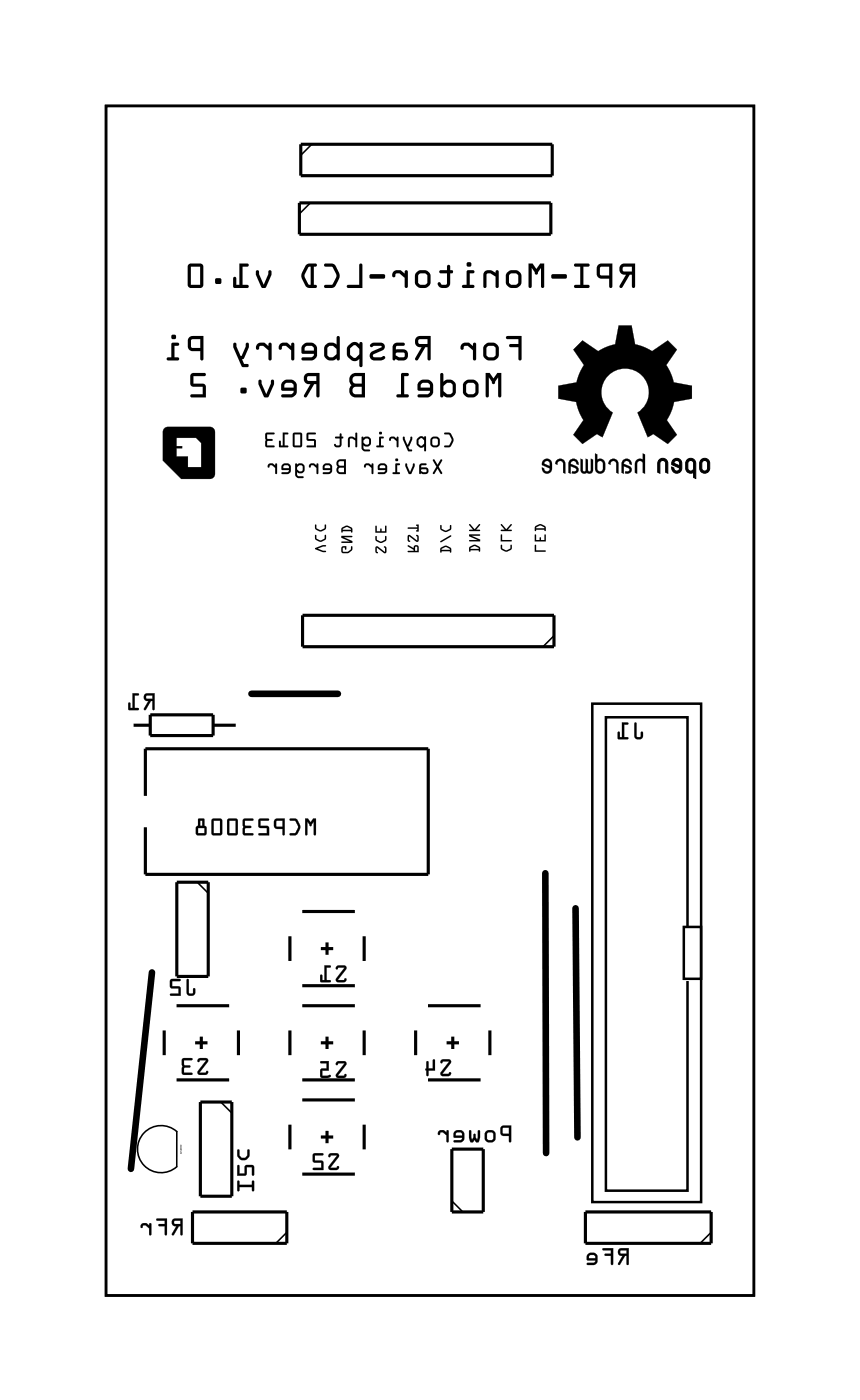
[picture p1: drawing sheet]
<svg xmlns="http://www.w3.org/2000/svg" width="69mm" height="113mm" viewBox="0 0 69 113" stroke-linecap="round" stroke-linejoin="round" font-family="sans-serif">
<path d="M8.6 8.6h52.3v96.2h-52.3zM47.9 56.9h8.8v40.3h-8.8zM55.3 75h1.4v4.2h-1.4zM55.6 75v-17h-6.6v38.3h6.6v-16.9" fill="none" stroke="#000" stroke-width=".2"/>
<path d="M8.6 8.6h52.3v96.2h-52.3zM53.3 37.2a.4 .4 0 0 1 .4-.1 .4 .4 0 0 1 .3 .4v.8l-.2-.1v-.7a.23 .23 0 0 0-.2-.3 .23 .23 0 0 0-.3 .3v.8l-.1-.1v-.7zM54.4 37.2a.41 .41 0 0 1 .4-.1 .41 .41 0 0 1 .3 .4v.4a.41 .41 0 0 1-.5 .4 .41 .41 0 0 1-.3-.5l.2 .1a.23 .23 0 0 0 .2 .2 .23 .23 0 0 0 .2-.2l-.6-.3zM54.5 37.3a.23 .23 0 0 1 .3 0 .23 .23 0 0 1 .1 .2v.2l-.4-.2zM55.5 37.2a.41 .41 0 0 1 .5-.1 .41 .41 0 0 1 .2 .4v1.2l-.1-.1v-.4a.41 .41 0 0 1-.7-.3v-.4zM55.7 37.3l.1-.1 .2 .1 .1 .6a.23 .23 0 0 1-.3 .2 .23 .23 0 0 1-.2-.2zM56.7 37.2a.41 .41 0 0 1 .4-.1 .41 .41 0 0 1 .3 .4v.4a.41 .41 0 0 1-.5 .4 .41 .41 0 0 1-.4-.4v-.4zM56.8 37.3l.2-.1 .1 .1 .1 .6a.23 .23 0 0 1-.3 .2 .23 .23 0 0 1-.2-.2z" fill="none" stroke="#000" stroke-width=".08"/>
<path d="M20.3 56.1h7M12.3 78.7l-1.7 15.8M44.1 70.6v22.7M46.5 73.5l.2 18.5" fill="none" stroke="#000" stroke-width=".53"/>
<g fill="none" stroke="#000" stroke-width=".25">
<path d="M24.2 16.4h20.3v2.6h-20.3zM24.3 11.7h20.3v2.5h-20.3zM10.8 58.7h1.3M12.1 57.8h5.1v1.7h-5.1zM17.2 58.7h1.9M24.4 49.8h20.4v2.5h-20.4zM11.7 64.4v-3.8h22.9v10.1h-22.9v-3.8M14.3 71.4h2.5v7.6h-2.5zM23.4 75.7v2M24.4 79.7h4.3M24.4 73.7h4.3M25.9 76.7h1"/>
<path d="M26.4 76.2v1M29.4 75.7v2M13.3 83.4v2M14.3 87.4h4.2M14.3 81.4h4.2M15.6 98h7.6v2.6h-7.6zM15.8 84.4h1M16.2 89.1h2.5v7.7h-2.5zM16.3 83.9v1M19.3 83.4v2M23.4 83.4v2M23.4 91v2"/>
<path d="M24.4 87.4h4.3M24.4 81.4h4.3M24.4 95h4.3M24.4 89h4.3M25.9 84.4h1M25.9 92h1M26.4 83.9v1M26.4 91.5v1M29.4 83.4v2M29.4 91v2M33.6 83.4v2M34.6 87.4h4.2"/>
<path d="M34.6 81.4h4.2M36.1 84.4h1M36.5 93h2.6v5h-2.6zM36.6 83.9v1M39.6 83.4v2M47.3 98h10.2v2.6h-10.2z"/>
</g>
<path d="M25.1 16.4l-.9 .9M25.2 11.7l-.9 .9M44.8 51.4l-.9 .9M15.9 71.4l.9 .8M11.6 91.6a1.9 1.9 0 0 1 2.7-.1v2.9a1.9 1.9 0 0 1-2.7-.1 1.9 1.9 0 0 1 0-2.7zM17.8 89.1l.9 .9M23.2 99.7l-.9 .9M36.5 97.1l.9 .9M57.5 99.7l-.9 .9" fill="none" stroke="#000" stroke-width=".13"/>
<g fill="#000">
<path d="M45 37.2a.41 .41 0 0 1 .4-.1 .41 .41 0 0 1 .3 .4v.8l-.2-.1v-.7a.24 .24 0 0 0-.3-.2 .24 .24 0 0 0-.2 .3l-.1-.1zM46.1 37.2a.41 .41 0 0 1 .4 0 .41 .41 0 0 1 .3 .4l-.2-.1a.23 .23 0 0 0-.2-.2 .23 .23 0 0 0-.3 .2l.6 .3a.35 .35 0 0 1-.1 .4 .35 .35 0 0 1-.4 .1l.1-.2h.2l.1-.1-.1-.1-.4-.2v.6l-.2-.1v-.7zM46.7 27.9l.4-.4 1.2 .9 .7-.3 .7-.3 .3-1.5h1l.3 1.5 .7 .3 .7 .3 1.3-.9 .7 .8-.9 1.2 .4 .7 .2 .7 1.5 .3v1l-1.4 .3-.3 .8-.3 .7 .8 1.2-.7 .7-1.2-.8-.5 .3-.8-2a1.92 1.92 0 0 0 .5-2.9 1.92 1.92 0 0 0-2.9 0 1.92 1.92 0 0 0 .4 2.9l-.8 2-.5-.3-1.1 .8-.8-.7 .8-1.2-.3-.7-.2-.8-1.5-.3v-1l1.5-.3 .2-.7 .4-.7-.9-1.2zM46.9 37.1l.2 .1v.8a.12 .12 0 0 0 .1 .1 .12 .12 0 0 0 .1-.1v-.9l.2 .1v.8a.12 .12 0 0 0 .1 .1 .12 .12 0 0 0 .2-.1v-.9l.1 .1v.8a.29 .29 0 0 1-.2 .3 .29 .29 0 0 1-.3-.1l-.3 .1-.2-.2zM49.3 37.2a.4 .4 0 0 1 .4-.1 .4 .4 0 0 1 .3 .4v.8l-.2-.1v-.7a.24 .24 0 0 0-.3-.2 .24 .24 0 0 0-.2 .3l-.1-.1zM50.4 37.2a.41 .41 0 0 1 .4 0 .41 .41 0 0 1 .2 .4l-.1-.1a.23 .23 0 0 0-.3-.2 .23 .23 0 0 0-.2 .2l.6 .3a.35 .35 0 0 1-.1 .4 .35 .35 0 0 1-.4 .1l.1-.2h.2l.1-.1-.1-.1-.4-.2v.6l-.2-.1v-.7zM52 36.7l.1 .1v1.5l-.1-.1v-.7a.23 .23 0 0 0-.3-.2 .23 .23 0 0 0-.2 .2v.8l-.2-.1v-.7a.41 .41 0 0 1 .7-.3zM53.3 37.2a.4 .4 0 0 1 .4-.1 .4 .4 0 0 1 .3 .4v.8l-.2-.1v-.7a.23 .23 0 0 0-.2-.3 .23 .23 0 0 0-.3 .3v.8l-.1-.1v-.7z"/>
<path d="M13.2 34.7l.4-.2 3.6 .1 .2 .3-.1 3.6-.3 .2h-2.4l-1.4-1.4zM14.3 35.4v.7h.4v.2h-.4v.6h.9v.9h1.1v-2l-.5-.4z"/>
<path d="M13.2 34.7l.4-.2 3.6 .1 .2 .3-.1 3.6-.3 .2h-2.4l-1.4-1.4zM13.2 34.7v2.6l1.4 1.4h2.4l.3-.2 .1-3.6-.2-.3-3.6-.1zM14.3 35.4v.7h.4v.2l-.4-.1v.7h.9v.9h1.1v-2l-.4-.4zM14.3 35.4h1.5l.5 .4v2h-1.1v-.9h-.9v-.6h.4v-.2h-.4z"/>
<path d="M35 37.2l.3 .6-.3 .5h.1l.3-.4 .3 .4v-.1l-.3-.4 .3-.6h-.1l-.2 .4-.3-.4zM35 37.2h.1l.3 .4 .2-.4h.1l-.3 .6 .3 .4v.1l-.3-.4-.3 .4h-.1l.3-.5zM33.9 37.5v.8h.5a.28 .28 0 0 0 .2-.2 .28 .28 0 0 0-.2-.3h-.4v-.1l.1-.1h.3v-.1zM33.9 37.5h.5v.1h-.3l-.1 .1v.1h.4a.28 .28 0 0 1 .2 .3 .28 .28 0 0 1-.2 .3l-.5-.1zM34 38h.4l.1 .1-.3 .1-.2-.1zM34.1 38l-.1 .1 .2 .1 .3-.1-.1-.1zM32.8 37.5v.2l.2 .6h.2l.3-.6v-.2h-.1l-.3 .7-.2-.7zM32.8 37.5h.1l.2 .7 .3-.7h.1v.2l-.3 .6h-.2l-.3-.6zM32 37.5l-.1 .7h-.1l-.1 .1h.6v-.1h-.2v-.6h.2v-.1zM32 37.5h.3v.1h-.2v.6h.2v.1h-.6l.1-.1h.1zM31.9 37.2a.15 .15 0 0 0 .3 0 .15 .15 0 0 0-.3 0zM31.9 37.2a.15 .15 0 0 1 .3 0 .15 .15 0 0 1-.3 0zM30.6 37.6l-.1 .4 .6 .1-.1 .1h-.4l-.1 .1h.6l.2-.2-.1-.5-.2-.1zM30.6 37.6l.4-.1 .2 .1 .1 .5-.2 .2h-.6l.1-.1h.4l.1-.1-.6-.1zM30.7 37.7l.3-.1 .1 .3h-.4zM30.7 37.7v.2h.4l-.1-.3zM29.5 37.5v.3l.1-.2h.2l.2 .3v.4h.2v-.8h-.2v.1l-.2-.1zM29.5 37.5h.3l.2 .1v-.1h.2v.8h-.2v-.4l-.2-.3h-.2l-.1 .2zM27.3 37.2l-.1 .3 .1 .3a.35 .35 0 0 0-.1 .3 .35 .35 0 0 0 .3 .2l.5 .1v-1.2h-.5zM27.3 37.2l.2-.1h.5v1.3l-.6-.1-.2-.1 .1-.4-.1-.3zM27.4 37.9l.4-.1v.4l-.4-.1zM27.4 37.9v.2l.4 .1v-.4zM27.4 37.4l.4-.1v.4l-.4-.1zM27.4 37.4v.2l.4 .1v-.4zM26.2 37.6l-.1 .4 .6 .1-.1 .1h-.5v.1h.6l.1-.2v-.5l-.2-.1zM26.2 37.6l.4-.1 .2 .1v.5l-.1 .2h-.6v-.1h.5l.1-.1-.6-.1zM26.3 37.7l.3-.1 .1 .3h-.5zM26.3 37.7l-.1 .2h.5l-.1-.3zM25 37.5v.3l.2-.2h.1l.3 .3v.4h.1v-.8h-.1v.1l-.2-.1zM25 37.5h.4l.2 .1v-.1h.1v.8h-.1v-.4l-.3-.3h-.1l-.2 .2zM23.9 37.5v1l.2 .2h.4v-.2h-.5v-.3l.2 .1 .3-.1 .1-.2v-.4l-.2-.1h-.2l-.2 .1zM23.9 37.5h.1v.1l.2-.1h.2l.2 .1v.4l-.1 .2-.3 .1-.2-.1v.3h.5v.2h-.4l-.2-.2zM24 37.8l.2-.2h.2l.1 .2v.2l-.3 .1-.2-.1zM24 37.8v.2l.2 .1 .3-.1v-.2l-.1-.2h-.2zM22.8 37.6v.4l.6 .1-.2 .1h-.4v.1h.6l.1-.2v-.5l-.3-.1zM22.8 37.6l.4-.1 .3 .1v.5l-.1 .2h-.6v-.1h.4l.1-.1-.5-.1zM22.9 37.7l.4-.1 .1 .3h-.5zM22.9 37.7v.2h.4v-.3zM21.7 37.5v.3l.1-.2h.2l.2 .3v.4h.2v-.8h-.1l-.1 .1-.2-.1zM21.7 37.5h.3l.2 .1 .1-.1h.1v.8h-.2v-.4l-.2-.3h-.2l-.1 .2z"/>
<path d="M35 37.2l.3 .6-.3 .5h.1l.3-.4 .3 .4v-.1l-.3-.4 .3-.6h-.1l-.2 .4-.3-.4zM33.9 37.5v.8l.5 .1a.28 .28 0 0 0 .2-.3 .28 .28 0 0 0-.2-.3h-.4v-.1l.1-.1h.3v-.1zM34 38h.4l.1 .1-.3 .1-.2-.1zM32.8 37.5v.2l.2 .6h.2l.3-.6v-.2h-.1l-.3 .7-.2-.7zM32 37.5l-.1 .7h-.1l-.1 .1h.6v-.1h-.2v-.6h.2v-.1zM31.9 37.2a.15 .15 0 0 0 .3 0 .15 .15 0 0 0-.3 0zM30.6 37.6l-.1 .4 .6 .1-.1 .1h-.4l-.1 .1h.6l.2-.2-.1-.5-.2-.1zM30.7 37.7l.3-.1 .1 .3h-.4zM29.5 37.5v.3l.1-.2h.2l.2 .3v.4h.2v-.8h-.2v.1l-.2-.1zM27.3 37.2l-.1 .3a.3 .3 0 0 1 0 .5v.2l.2 .1 .6 .1v-1.2h-.5zM27.4 37.9l.4-.1v.4l-.4-.1zM27.4 37.4l.4-.1v.4l-.4-.1zM26.2 37.6l-.1 .4 .6 .1-.1 .1h-.5v.1h.6l.1-.2v-.5l-.2-.1zM26.3 37.7l.3-.1 .1 .3h-.5zM25 37.5v.3l.2-.2h.1l.3 .3v.4h.1v-.8h-.1v.1l-.2-.1zM23.9 37.5v1l.2 .2h.4v-.2h-.5v-.3l.2 .1 .3-.1 .1-.2v-.4l-.2-.1h-.2l-.2 .1zM24 37.8l.2-.2h.2l.1 .2v.2l-.3 .1-.2-.1zM22.8 37.6v.4l.5 .1-.1 .1h-.4v.1h.6l.1-.2v-.5l-.3-.1zM22.9 37.7l.4-.1v.3h-.4zM21.7 37.5v.3l.1-.2h.2l.2 .3v.4h.2v-.8h-.1l-.1 .1-.2-.1z"/>
<path d="M35.9 35v.1l.4 .1 .2 .4-.2 .4h-.4v.1l.1 .1a.55 .55 0 0 0 .7-.6l-.3-.6zM35.9 35h.5l.2 .5v.4l-.3 .3-.4-.1v-.1h.4l.2-.4-.2-.4-.4-.1zM34.7 35.7a.45 .45 0 0 0 .9 0 .45 .45 0 0 0-.9 0zM34.7 35.7a.45 .45 0 0 1 .9 0 .45 .45 0 0 1-.9 0zM35 35.5h.3l.1 .1v.3l-.1 .1h-.3l-.1-.1zM35 35.5l-.1 .4 .1 .1h.3l.1-.1v-.3l-.1-.1zM33.7 35.4v.2v.4l.2 .2 .4-.1v.4h.1v-1.2h-.1v.1l-.3-.1zM33.7 35.4l.3-.1 .3 .1v-.1l.1 .1v1.1h-.1v-.4l-.2 .1h-.2a.52 .52 0 0 1-.2-.7zM33.8 35.6l.3-.2 .2 .2v.3l-.2 .2-.3-.2zM33.8 35.6v.3l.3 .2 .2-.2v-.3l-.2-.2zM32.6 35.3v.2l.4 1h.3v-.1h-.2l-.1-.3h.1l.2-.5v-.2h-.1l-.3 .6-.2-.6zM32.6 35.3l.1 .1 .2 .6 .3-.6h.1v.2l-.2 .5h-.1l.1 .3h.2v.1h-.3l-.4-1zM31.5 35.4v.3l.1-.2h.2l.3 .2v.4l.1 .1v-.9h-.1v.2l-.3-.2zM31.5 35.4l.3-.1 .2 .2 .1-.2h.1v.9l-.1-.1-.1-.4-.2-.2h-.2l-.1 .2zM30.7 35.3l-.1 .7h-.1l-.1 .1 .6 .1v-.1l-.2-.1v-.5h.2v-.1zM30.7 35.3l.3 .1v.1h-.2v.5l.2 .1v.1l-.6-.1 .1-.1h.1zM30.6 35a.15 .15 0 0 0 .3 0 .15 .15 0 0 0-.3 0zM30.6 35a.15 .15 0 0 1 .3 0 .15 .15 0 0 1-.3 0zM29.2 35.3v1.1l.2 .1h.5v-.1l-.5-.1v-.3l.2 .1 .3-.1 .1-.2v-.3l-.2-.2h-.3l-.1 .1zM29.2 35.3h.1l.1 .1 .1-.1h.3l.2 .2v.3l-.1 .2-.3 .1-.2-.1v.3l.5 .1v.1h-.5l-.2-.1zM29.4 35.6l.2-.1h.1l.1 .1v.3h-.3l-.1-.1zM29.4 35.6v.2l.1 .1h.3v-.3l-.1-.1h-.1zM28.2 35.4l-.1 .8 .2-.1v-.6l.4 .1v.5l.1 .1v-1.2h-.1v.4l-.3-.1zM28.2 35.4l.2-.1 .3 .1v-.4h.1v1.2l-.1-.1v-.5l-.2-.1h-.2v.6l-.2 .1zM27.1 35.3v.2h.3v.5h-.2l-.1-.1-.1 .1a.32 .32 0 0 0 .3 .2 .32 .32 0 0 0 .3-.2v-.5l.1-.1-.1-.1v-.2h-.1l-.1 .2zM27.1 35.3h.3l.1-.2h.1v.2l.1 .1-.1 .1v.5a.3 .3 0 0 1-.3 .2 .3 .3 0 0 1-.3-.3l.2 .1h.2v-.5h-.3zM24.8 35v.6l.1 .1h.5v.3h-.6v.1l.7 .1v-.6l-.6-.1v-.4h.6v-.1zM24.8 35h.7v.1h-.6v.4l.6 .1v.6l-.7-.1v-.1h.6v-.3h-.5l-.1-.1zM23.7 35v1.1l.1 .1h.5l.1-.2v-.9l-.1-.1zM23.7 35h.6l.1 .1v.9l-.1 .2h-.5l-.1-.1zM23.8 35.1h.5v.9h-.5zM23.8 35.1v.9h.5v-.9zM22.8 35v1h-.1v-.3l-.1-.1-.1 .5 .8 .1v-.2h-.3v-.9h.3v-.1zM22.8 35h.5v.1h-.3v.9h.3v.2l-.8-.1 .1-.5 .1 .1v.3h.1zM21.5 35l-.1 1.1 .2 .1h.5v-.2h-.5v-.3l.4-.1-.4-.1v-.4h.5l.1-.1zM21.5 35h.7l-.1 .1h-.5v.4h.4v.1l-.4 .1v.3h.5v.2h-.5l-.2-.1z"/>
<path d="M35.9 35v.1l.4 .1 .2 .4-.2 .4h-.4v.1l.1 .1a.55 .55 0 0 0 .7-.6l-.3-.6zM34.7 35.7a.45 .45 0 0 0 .9 0 .45 .45 0 0 0-.9 0zM35 35.5h.3l.1 .1v.3l-.1 .1h-.3l-.1-.1zM33.7 35.4v.2a.47 .47 0 0 0 .3 .6l.3-.1v.4h.1v-1.2h-.1v.1l-.3-.1zM33.8 35.6l.3-.2 .2 .2v.3l-.2 .2-.3-.2zM32.6 35.3v.2l.4 1h.3v-.1h-.2l-.1-.3h.1l.2-.5v-.2h-.1l-.3 .6-.2-.6zM31.5 35.4v.3l.1-.2h.2l.2 .2 .1 .4 .1 .1v-.9h-.1l-.1 .2-.2-.2zM30.7 35.3l-.1 .7h-.1l-.1 .1 .6 .1v-.1l-.2-.1v-.5h.2v-.1zM30.6 35a.15 .15 0 0 0 .3 0 .15 .15 0 0 0-.3 0zM29.2 35.3v1.1l.2 .1h.5v-.1l-.5-.1v-.3l.2 .1 .3-.1 .1-.2v-.3l-.2-.2h-.3l-.1 .1zM29.4 35.6l.2-.1h.1l.1 .1v.3h-.3l-.1-.1zM28.2 35.4l-.1 .8 .2-.1v-.6l.4 .1v.5l.1 .1v-1.2h-.1v.4l-.3-.1zM27.1 35.3v.2h.3v.5h-.2l-.1-.1h-.1a.31 .31 0 0 0 .3 .3 .31 .31 0 0 0 .3-.2v-.5l.1-.1-.1-.1v-.2h-.1l-.1 .2zM24.8 35v.6l.1 .1h.5v.3h-.6v.1l.7 .1v-.6l-.6-.1v-.4h.6v-.1zM23.7 35v1.1l.1 .1h.5l.1-.2v-.9l-.1-.1zM23.8 35.1h.5v.9h-.5zM22.8 35v1h-.1v-.3l-.1-.1-.1 .5 .8 .1v-.2h-.3v-.9h.3v-.1zM21.5 35l-.1 1.1 .2 .1h.5v-.2h-.5v-.3l.4-.1v-.1h-.4v-.4h.5l.1-.1z"/>
<path d="M39.2 30.2v1.8a.13 .13 0 0 0 .2 .1 .13 .13 0 0 0 .1-.1v-1.5l.3 .4a.14 .14 0 0 0 .1 .2 .14 .14 0 0 0 .1-.2l.3-.4v1.5a.13 .13 0 0 0 .1 .1 .13 .13 0 0 0 .1-.1v-1.8h-.3l-.3 .4-.3-.4zM39.2 30.2h.4l.3 .4 .3-.4h.3v1.8a.13 .13 0 0 1-.1 .1 .13 .13 0 0 1-.1-.1v-1.5l-.3 .4a.14 .14 0 0 1-.1 .2 .14 .14 0 0 1-.1-.2l-.3-.4v1.5a.13 .13 0 0 1-.1 .1 .13 .13 0 0 1-.2-.1zM37.5 30.9a1.02 1.02 0 0 0-.1 .8l.1 .2 .3 .2h.5l.2-.1a1.05 1.05 0 0 0 .2-.9l-.2-.2a.64 .64 0 0 0-.6-.2zM37.5 30.9l.3-.2h.5l.4 .4a1.05 1.05 0 0 1-.2 .9l-.2 .1h-.5l-.3-.2-.1-.2a1.02 1.02 0 0 1 .1-.8zM37.7 31h.5l.2 .1v.6l-.1 .2h-.4l-.2-.2v-.5zM37.7 31v.2v.5l.2 .2h.4l.1-.2v-.6l-.2-.1zM35.6 30.2v1.8a.13 .13 0 0 0 .1 .1 .13 .13 0 0 0 .1-.1l.4 .1h.3l.2-.1a1.07 1.07 0 0 0 .1-.9l-.3-.4h-.4l-.3 .2v-.7zM35.6 30.2h.2v.7l.3-.2h.4l.3 .4a1.07 1.07 0 0 1-.1 .9l-.2 .1h-.3l-.4-.1a.13 .13 0 0 1-.1 .1 .13 .13 0 0 1-.1-.1zM35.9 31.2l.2-.2h.4l.1 .2-.1 .6-.3 .1-.3-.2zM35.9 31.2v.5l.2 .2h.3l.1-.1v-.7l-.1-.1h-.3zM33.9 30.9l-.2 .3 .1 .4h.9v.1l-.1 .2h-.7a.13 .13 0 0 0-.2 .1 .13 .13 0 0 0 .2 .1h.7l.3-.1a1.05 1.05 0 0 0 .1-.9l-.2-.2a.63 .63 0 0 0-.6-.2zM33.9 30.9l.2-.2h.6l.3 .4a1.05 1.05 0 0 1-.1 .9l-.3 .1h-.7a.13 .13 0 0 1-.2-.1 .13 .13 0 0 1 .2-.1h.7l.1-.3h-.9l-.1-.4zM34.1 31h.5l.1 .1v.3h-.7zM34.1 31l-.1 .4h.7v-.3l-.1-.1zM32.4 30.2v1.7h-.2a.13 .13 0 0 0-.2 .1 .13 .13 0 0 0 .2 .1h.7a.13 .13 0 0 0 .1-.1 .13 .13 0 0 0-.1-.1h-.2v-1.5h.2a.13 .13 0 0 0 .1-.1 .13 .13 0 0 0-.1-.1zM32.4 30.2h.5a.13 .13 0 0 1 .1 .1 .13 .13 0 0 1-.1 .1h-.2v1.5h.2a.13 .13 0 0 1 .1 .1 .13 .13 0 0 1-.1 .1h-.7a.13 .13 0 0 1-.2-.1 .13 .13 0 0 1 .2-.1h.2zM28.4 30.3l-.2 .5 .2 .4a.58 .58 0 0 0-.1 .6 .58 .58 0 0 0 .4 .3h.8v-1.9h-.8zM28.4 30.3l.3-.1h.8v1.9h-.8a.58 .58 0 0 1-.4-.3 .58 .58 0 0 1 .1-.6l-.2-.4zM28.6 31.4l.6-.1v.6l-.6-.1-.1-.3zM28.6 31.4l-.1 .2 .1 .2 .6 .1v-.6zM28.6 30.5l.6-.1v.6h-.6l-.1-.2zM28.6 30.5l-.1 .2 .1 .3h.6v-.6zM24.7 30.3a.47 .47 0 0 0-.1 .5 .47 .47 0 0 0 .5 .3l-.5 .9a.13 .13 0 0 0 0 .1 .13 .13 0 0 0 .2 0l.6-1h.2v.9a.13 .13 0 0 0 .1 .1 .13 .13 0 0 0 .1-.1v-1.8h-.9zM24.7 30.3l.2-.1h.9v1.8a.13 .13 0 0 1-.1 .1 .13 .13 0 0 1-.1-.1v-.9h-.2l-.6 1a.13 .13 0 0 1-.2 0 .13 .13 0 0 1 0-.1l.5-.9a.46 .46 0 0 1-.5-.3 .46 .46 0 0 1 .1-.5zM24.9 30.5l.7-.1v.4h-.7l-.1-.1zM24.9 30.5l-.1 .2 .1 .1h.7v-.4zM22.9 30.9l-.2 .3 .1 .4h.9v.1l-.1 .2h-.8a.13 .13 0 0 0-.1 .1 .13 .13 0 0 0 .1 .1h.8l.3-.1a1.05 1.05 0 0 0 .1-.9l-.2-.2a.63 .63 0 0 0-.6-.2zM22.9 30.9l.2-.2h.5l.4 .4a1.05 1.05 0 0 1-.1 .9l-.3 .1h-.8a.13 .13 0 0 1-.1-.1 .13 .13 0 0 1 .1-.1h.8l.1-.3h-.9l-.1-.4zM23.1 31h.5l.1 .1v.3h-.7zM23.1 31l-.1 .4h.7v-.3l-.1-.1zM20.9 30.7v.4l.4 1h.1h.3l.4-1v-.3a.13 .13 0 0 0-.1-.1 .13 .13 0 0 0-.1 .1v.2l-.4 .9-.4-.9v-.2zM20.9 30.7l.2 .1v.2l.4 .9 .4-.9v-.2a.13 .13 0 0 1 .1-.1 .13 .13 0 0 1 .1 .1v.3l-.4 1h-.3h-.1l-.4-1zM19.5 31.4v.4h.4v-.4zM19.5 31.4h.4v.4h-.4zM15.5 30.2l-.1 .2 .1 .8 .1 .1h.8v.6h-.9a.13 .13 0 0 0-.1 .1 .13 .13 0 0 0 .1 .1h1.1v-.8v-.2l-1-.1v-.6h.9a.13 .13 0 0 0 .1-.1 .13 .13 0 0 0-.1-.1h-.9zM15.5 30.2h.1h.9a.13 .13 0 0 1 .1 .1 .13 .13 0 0 1-.1 .1h-.9v.6h.8l.2 .1v.2v.8h-1.1a.13 .13 0 0 1-.1-.1 .13 .13 0 0 1 .1-.1h.9v-.6h-.8l-.2-.1v-.8z"/>
<path d="M39.2 30.2v1.8a.13 .13 0 0 0 .2 .1 .13 .13 0 0 0 .1-.1v-1.5l.3 .4a.14 .14 0 0 0 .1 .2 .14 .14 0 0 0 .1-.2l.3-.4v1.5a.13 .13 0 0 0 .1 .1 .13 .13 0 0 0 .1-.1v-1.8h-.3l-.3 .4-.3-.4zM37.5 30.9a1.02 1.02 0 0 0-.1 .8l.1 .2 .3 .2h.5l.2-.1a1.05 1.05 0 0 0 .2-.9l-.2-.2a.64 .64 0 0 0-.6-.2zM37.7 31h.5l.2 .1v.6l-.1 .2h-.4l-.2-.2v-.5zM35.6 30.2v1.8a.13 .13 0 0 0 .1 .1 .13 .13 0 0 0 .1-.1l.4 .1h.3l.2-.1a1.07 1.07 0 0 0 .1-.9 .6 .6 0 0 0-.8-.4l-.2 .2v-.7zM35.9 31.2l.2-.2h.4l.1 .2-.1 .6-.1 .1h-.3l-.2-.2zM33.9 30.9l-.2 .3 .1 .4h.9v.1l-.1 .2h-.7a.13 .13 0 0 0-.2 .1 .13 .13 0 0 0 .2 .1h.7l.3-.1a1.05 1.05 0 0 0 .1-.9l-.2-.2a.63 .63 0 0 0-.6-.2zM34.1 31h.5l.1 .1v.3h-.7zM32.4 30.2v1.7h-.2a.13 .13 0 0 0-.2 .1 .13 .13 0 0 0 .2 .1h.7a.13 .13 0 0 0 .1-.1 .13 .13 0 0 0-.1-.1h-.2v-1.5h.2a.13 .13 0 0 0 .1-.1 .13 .13 0 0 0-.1-.1zM28.4 30.3l-.2 .5 .2 .4a.57 .57 0 0 0-.1 .6 .57 .57 0 0 0 .4 .3h.8v-1.9h-.8zM28.6 31.4l.6-.1v.6l-.6-.1-.1-.2zM28.6 30.5l.6-.1v.6h-.6l-.1-.2zM24.7 30.3a.47 .47 0 0 0-.1 .5 .47 .47 0 0 0 .5 .3l-.5 .9a.13 .13 0 0 0 0 .1 .13 .13 0 0 0 .2 0l.6-1h.2v.9a.13 .13 0 0 0 .1 .1 .13 .13 0 0 0 .1-.1v-1.8h-.9zM24.9 30.5l.7-.1v.4h-.7l-.1-.1zM22.9 30.9l-.2 .3 .1 .4h.9v.1l-.1 .2h-.8a.13 .13 0 0 0-.1 .1 .13 .13 0 0 0 .1 .1h.8l.3-.1a1.05 1.05 0 0 0 .1-.9l-.2-.2a.63 .63 0 0 0-.6-.2zM23.1 31h.5l.1 .1v.3h-.7zM20.9 30.7v.4l.4 1h.1h.3l.4-1v-.3a.13 .13 0 0 0-.1-.1 .13 .13 0 0 0-.1 .1v.2l-.4 .9-.4-.9v-.2zM19.5 31.4v.4h.4v-.4zM15.5 30.2l-.1 .2v.8l.2 .1h.8v.6h-.9a.13 .13 0 0 0-.1 .1 .13 .13 0 0 0 .1 .1h1.1v-.8v-.2l-.2-.1h-.8v-.6h.9a.13 .13 0 0 0 .1-.1 .13 .13 0 0 0-.1-.1h-.9z"/>
<path d="M40.9 27.2l.1 .2h.9v.4h-.6a.14 .14 0 0 0-.2 .2 .13 .13 0 0 0 .2 .1h.6v.9a.13 .13 0 0 0 .1 .2 .13 .13 0 0 0 .1-.2v-1.8zM40.9 27.2h1.3v1.8a.14 .14 0 0 1-.2 .2 .13 .13 0 0 1-.1-.2v-.9h-.6a.13 .13 0 0 1-.2-.1 .14 .14 0 0 1 .2-.2h.6v-.4h-.9zM39.2 27.9a1.02 1.02 0 0 0-.1 .8v.2l.3 .2h.5l.3-.1a1.05 1.05 0 0 0 .1-.9l-.1-.2a.64 .64 0 0 0-.7-.2zM39.2 27.9l.3-.2h.5l.3 .4a1.05 1.05 0 0 1-.1 .9l-.3 .2-.5-.1-.3-.2-.1-.2a1.02 1.02 0 0 1 .2-.8zM39.4 28h.5l.1 .1 .1 .6-.2 .2h-.4l-.2-.1v-.6zM39.4 28l-.1 .2v.6l.2 .1h.4l.2-.2-.1-.6-.1-.1zM37.3 27.8l-.1 .3a.14 .14 0 0 0 .1 .2 .14 .14 0 0 0 .2-.2v-.1h.3l.4 .3v.7a.13 .13 0 0 0 .1 .2 .14 .14 0 0 0 .2-.2v-1.2a.13 .13 0 0 0-.2-.1 .13 .13 0 0 0-.1 .1v.2l-.3-.3h-.3zM37.3 27.8l.3-.1h.3l.3 .3v-.2a.13 .13 0 0 1 .1-.1 .13 .13 0 0 1 .2 .1v1.2a.14 .14 0 0 1-.2 .2 .13 .13 0 0 1-.1-.2v-.7l-.4-.3h-.3a.2 .2 0 0 1 0 .2 .2 .2 0 0 1-.3 .1v-.2zM33.7 27.3a.47 .47 0 0 0-.1 .5 .47 .47 0 0 0 .5 .3l-.5 .9a.13 .13 0 0 0 0 .1 .13 .13 0 0 0 .2 0l.6-1h.1v.9a.14 .14 0 0 0 .2 .2 .13 .13 0 0 0 .1-.2v-1.8h-.9zM33.7 27.3l.2-.1h.9v1.8a.13 .13 0 0 1-.1 .2 .14 .14 0 0 1-.2-.2v-.9h-.1l-.6 1a.13 .13 0 0 1-.2 0 .13 .13 0 0 1 0-.1l.5-.9a.46 .46 0 0 1-.5-.3 .46 .46 0 0 1 .1-.5zM33.8 27.5l.7-.1v.4h-.6l-.1-.1zM33.8 27.5v.2l.1 .1h.6v-.4zM31.8 27.8l-.1 .3v.9a.12 .12 0 0 0 .1 .2 .14 .14 0 0 0 .2-.2l.2 .2h.4a.46 .46 0 0 0 .4-.5 .46 .46 0 0 0-.4-.4h-.6l.1-.3h.5a.13 .13 0 0 0 .1-.2 .13 .13 0 0 0-.1-.1h-.5zM31.8 27.8l.3-.1h.5a.13 .13 0 0 1 .1 .1 .13 .13 0 0 1-.1 .2h-.5l-.1 .3h.6a.46 .46 0 0 1 .4 .4 .46 .46 0 0 1-.4 .5h-.4l-.2-.2a.14 .14 0 0 1-.2 .2 .12 .12 0 0 1-.1-.2v-.9zM32 28.5h.6l.1 .3-.5 .1-.2-.2zM32 28.5v.2l.2 .2 .5-.1-.1-.3zM29.9 27.9a.14 .14 0 0 0 .1 .2 .14 .14 0 0 0 .2-.1h.6l-.7 .4a.39 .39 0 0 0-.2 .4 .39 .39 0 0 0 .4 .4h.4l.4-.2a.14 .14 0 0 0 0-.2 .16 .16 0 0 0-.3 .1h-.5l-.2-.1 .1-.2 .7-.3a.33 .33 0 0 0 .2-.3 .33 .33 0 0 0-.3-.3h-.6zM29.9 27.9a.97 .97 0 0 1 1.1-.1l.1 .2-.1 .3-.8 .3-.1 .2 .2 .1h.5a.16 .16 0 0 1 .3-.1 .15 .15 0 0 1 0 .2 .88 .88 0 0 1-1.2-.1v-.2l.1-.2 .8-.5h-.6a.17 .17 0 0 1-.2 .1 .17 .17 0 0 1-.1-.2zM28.2 27.9l-.2 .2v.5l.1 .2 .3 .3a.46 .46 0 0 0 .6-.1v.6a.13 .13 0 0 0 .2 .1 .13 .13 0 0 0 .1-.1v-1.8a.13 .13 0 0 0-.2-.1 .13 .13 0 0 0-.1 .2l-.1-.1a.46 .46 0 0 0-.6 0zM28.2 27.9a.51 .51 0 0 1 .8 0 .14 .14 0 0 1 .1-.2 .14 .14 0 0 1 .2 .1v1.8a.13 .13 0 0 1-.1 .1 .13 .13 0 0 1-.2-.1v-.6a.46 .46 0 0 1-.6 .1 .85 .85 0 0 1-.3-1zM28.3 28.1l.4-.2 .3 .3v.5l-.3 .2h-.1l-.3-.2zM28.3 28.1v.6l.3 .2h.1l.3-.2v-.5l-.3-.3zM26.3 27.9a1.02 1.02 0 0 0-.1 .8l.2 .3a.63 .63 0 0 0 .8 0 .13 .13 0 0 0 .1 .2 .14 .14 0 0 0 .2-.2v-1.7a.13 .13 0 0 0-.2-.1 .13 .13 0 0 0-.1 .1v.6a.67 .67 0 0 0-.7-.1zM26.3 27.9l.2-.2a.67 .67 0 0 1 .7 .2v-.6a.13 .13 0 0 1 .1-.1 .13 .13 0 0 1 .2 .1v1.7a.14 .14 0 0 1-.2 .2 .13 .13 0 0 1-.1-.2 .6 .6 0 0 1-.8 .1l-.2-.4a1.02 1.02 0 0 1 .1-.8zM26.5 28.1l.1-.1h.3l.3 .2v.4l-.3 .3h-.3l-.1-.1zM26.5 28.1v.7l.1 .1h.3l.3-.3v-.4l-.3-.2h-.3zM24.5 27.9l-.1 .3v.4h1v.1l-.2 .2h-.7a.13 .13 0 0 0-.1 .1 .13 .13 0 0 0 .1 .2h.7l.3-.2a1.05 1.05 0 0 0 .1-.9l-.1-.2a.63 .63 0 0 0-.7-.2zM24.5 27.9l.3-.2h.5l.3 .4a1.05 1.05 0 0 1-.1 .9l-.3 .2h-.7a.13 .13 0 0 1-.1-.2 .13 .13 0 0 1 .1-.1h.7l.2-.3h-1v-.4zM24.7 28h.5l.2 .1v.3h-.8zM24.7 28l-.1 .4h.8v-.3l-.2-.1zM22.6 27.8l-.1 .3a.14 .14 0 0 0 .1 .2 .14 .14 0 0 0 .2-.2l.1-.1h.2l.4 .3v.7a.14 .14 0 0 0 .2 .2 .13 .13 0 0 0 .1-.2v-1.2a.13 .13 0 0 0-.1-.1 .13 .13 0 0 0-.2 .1v.2l-.3-.3h-.3zM22.6 27.8l.3-.1h.3l.3 .3v-.2a.13 .13 0 0 1 .2-.1 .13 .13 0 0 1 .1 .1v1.2a.13 .13 0 0 1-.1 .2 .14 .14 0 0 1-.2-.2v-.7l-.4-.3h-.3a.2 .2 0 0 1 0 .2 .2 .2 0 0 1-.2 .1l-.1-.2zM20.8 27.8l-.1 .3a.14 .14 0 0 0 .1 .2 .14 .14 0 0 0 .1-.2l.1-.1h.3l.4 .3v.7a.13 .13 0 0 0 .1 .2 .13 .13 0 0 0 .1-.2v-1.2a.13 .13 0 0 0-.1-.1 .13 .13 0 0 0-.1 .1v.2l-.3-.3h-.3zM20.8 27.8l.3-.1h.3l.3 .3v-.2a.13 .13 0 0 1 .1-.1 .13 .13 0 0 1 .2 .1v1.2a.14 .14 0 0 1-.2 .2 .13 .13 0 0 1-.1-.2v-.7l-.4-.3h-.3a.2 .2 0 0 1-.1 .2 .2 .2 0 0 1-.2 .1v-.2zM18.9 27.8v.3l.6 1.5 .1 .1h.5l-.1-.2-.3-.1-.1-.3 .1-.1 .4-.9v-.3a.13 .13 0 0 0-.1-.1 .13 .13 0 0 0-.1 .1v.2l-.4 .8h-.1l-.3-.8v-.2zM18.9 27.8h.2v.2l.3 .8h.1l.4-.8v-.2a.13 .13 0 0 1 .1-.1 .13 .13 0 0 1 .1 .1v.3l-.4 .9-.1 .1 .1 .3h.3l.1 .3h-.5l-.1-.1-.6-1.5zM15.3 27.3a.8 .8 0 0 0 .1 1.1h.8v.6a.13 .13 0 0 0 .1 .2 .13 .13 0 0 0 .1-.2v-1.8h-.8zM15.3 27.3l.3-.1h.8v1.8a.13 .13 0 0 1-.1 .2 .13 .13 0 0 1-.1-.2v-.6h-.6a.39 .39 0 0 1-.4-.4v-.4zM15.5 27.5l.7-.1v.7h-.7zM15.5 27.5v.6h.7v-.7zM13.9 27.8l-.1 1.1h-.2a.13 .13 0 0 0-.1 .1 .13 .13 0 0 0 .1 .2h.8a.13 .13 0 0 0 .1-.2 .13 .13 0 0 0-.1-.1h-.3v-.9h.3a.13 .13 0 0 0 .1-.2 .13 .13 0 0 0-.1-.1zM13.9 27.8l.5-.1a.13 .13 0 0 1 .1 .1 .13 .13 0 0 1-.1 .2h-.3v.9h.3a.13 .13 0 0 1 .1 .1 .13 .13 0 0 1-.1 .2h-.8a.13 .13 0 0 1-.1-.2 .13 .13 0 0 1 .1-.1h.2zM13.8 27.3a.2 .2 0 0 0 .4 0 .2 .2 0 0 0-.4 0zM13.8 27.3a.2 .2 0 0 1 .4 0 .2 .2 0 0 1-.4 0z"/>
<path d="M40.9 27.2l.1 .2h.9v.4h-.6a.14 .14 0 0 0-.2 .2 .13 .13 0 0 0 .2 .1h.6v.9a.13 .13 0 0 0 .1 .2 .13 .13 0 0 0 .1-.2v-1.8zM39.2 27.9a1.02 1.02 0 0 0-.2 .8l.1 .2 .3 .2h.5l.3-.1a1.05 1.05 0 0 0 .1-.9l-.1-.2a.64 .64 0 0 0-.7-.2zM39.4 28h.5l.1 .1 .1 .6-.2 .2h-.4l-.2-.1v-.6zM37.3 27.8l-.1 .3a.14 .14 0 0 0 .1 .2 .14 .14 0 0 0 .2-.2v-.1h.3l.4 .3v.7a.13 .13 0 0 0 .1 .2 .14 .14 0 0 0 .2-.2v-1.2a.13 .13 0 0 0-.2-.1 .13 .13 0 0 0-.1 .1v.2l-.3-.3h-.3zM33.7 27.3a.47 .47 0 0 0-.1 .5 .47 .47 0 0 0 .5 .3l-.5 .9a.13 .13 0 0 0 0 .1 .13 .13 0 0 0 .2 0l.6-1h.1v.9a.14 .14 0 0 0 .2 .2 .13 .13 0 0 0 .1-.2v-1.8h-.9zM33.8 27.5l.7-.1v.4h-.6l-.1-.1zM31.8 27.8l-.1 .3v.9a.12 .12 0 0 0 .1 .2 .14 .14 0 0 0 .2-.2l.2 .2h.4a.46 .46 0 0 0 .4-.5 .46 .46 0 0 0-.4-.4h-.6l.1-.3h.5a.13 .13 0 0 0 .1-.2 .13 .13 0 0 0-.1-.1h-.5zM32 28.5h.6l.1 .3-.5 .1-.2-.2zM29.9 27.9a.14 .14 0 0 0 .1 .2 .14 .14 0 0 0 .2-.1h.6l-.7 .4a.39 .39 0 0 0-.2 .4 .39 .39 0 0 0 .4 .4h.4l.4-.2a.17 .17 0 0 0-.1-.2 .17 .17 0 0 0-.2 .1h-.6l-.1-.1 .1-.2 .7-.3a.33 .33 0 0 0 .2-.3 .33 .33 0 0 0-.3-.3h-.6zM28.2 27.9l-.2 .2a.78 .78 0 0 0 .6 1.1l.4-.2v.6a.13 .13 0 0 0 .2 .1 .13 .13 0 0 0 .1-.1v-1.8a.14 .14 0 0 0-.2-.1 .14 .14 0 0 0-.1 .2l-.1-.2a.52 .52 0 0 0-.7 .2zM28.3 28.1l.4-.2 .3 .3v.5l-.3 .2h-.1l-.3-.2zM26.3 27.9a1.02 1.02 0 0 0-.1 .8l.1 .3a.58 .58 0 0 0 .8 .1l.1-.1a.13 .13 0 0 0 .1 .2 .14 .14 0 0 0 .2-.2v-1.7a.13 .13 0 0 0-.2-.1 .13 .13 0 0 0-.1 .1v.6a.67 .67 0 0 0-.7-.2zM26.5 28.1l.1-.1h.3l.3 .2v.4l-.3 .3h-.3l-.1-.1zM24.5 27.9l-.1 .3v.4h1v.1l-.2 .2h-.7a.13 .13 0 0 0-.1 .1 .13 .13 0 0 0 .1 .2h.7l.3-.2a1.05 1.05 0 0 0 .1-.9l-.1-.2a.63 .63 0 0 0-.7-.2zM24.7 28h.5l.2 .1v.3h-.8zM22.6 27.8l-.1 .3a.14 .14 0 0 0 .1 .2 .14 .14 0 0 0 .2-.2l.1-.1h.2l.4 .3v.7a.14 .14 0 0 0 .2 .2 .13 .13 0 0 0 .1-.2v-1.2a.13 .13 0 0 0-.1-.1 .13 .13 0 0 0-.2 .1v.2l-.3-.3h-.3zM20.8 27.8l-.1 .3a.14 .14 0 0 0 .1 .2 .14 .14 0 0 0 .1-.2l.1-.1h.3l.4 .3v.7a.13 .13 0 0 0 .1 .2 .13 .13 0 0 0 .1-.2v-1.2a.13 .13 0 0 0-.1-.1 .13 .13 0 0 0-.1 .1v.2l-.3-.3h-.3zM18.9 27.8v.3l.6 1.5 .1 .1h.5l-.1-.3h-.3l-.1-.3 .1-.1 .4-.9v-.3a.13 .13 0 0 0-.1-.1 .13 .13 0 0 0-.1 .1v.2l-.4 .8h-.1l-.3-.8v-.2zM15.3 27.3a.8 .8 0 0 0 .1 1.1h.8v.6a.13 .13 0 0 0 .1 .2 .13 .13 0 0 0 .1-.2v-1.8h-.8zM15.5 27.5l.7-.1v.7h-.7zM13.9 27.8l-.1 1.1h-.2a.13 .13 0 0 0-.1 .1 .13 .13 0 0 0 .1 .2h.8a.13 .13 0 0 0 .1-.2 .13 .13 0 0 0-.1-.1h-.3v-.9h.3a.13 .13 0 0 0 .1-.2 .13 .13 0 0 0-.1-.1zM13.8 27.3a.2 .2 0 0 0 .4 0 .2 .2 0 0 0-.4 0z"/>
<path d="M43.9 37.2l-.1 .4 .6 .3a.23 .23 0 0 1-.2 .2 .23 .23 0 0 1-.2-.2l-.2-.1a.41 .41 0 0 0 .3 .5 .41 .41 0 0 0 .5-.4v-.4a.4 .4 0 0 0-.2-.4 .4 .4 0 0 0-.5 .1zM44 37.3a.23 .23 0 0 1 .3 0 .23 .23 0 0 1 .1 .2v.2l-.4-.2z"/>
<path d="M43.9 37.2l-.1 .4 .6 .3v.2h-.2l-.4-.3 .1 .4a.41 .41 0 0 0 .5 .1 .41 .41 0 0 0 .2-.4v-.4l-.1-.3a.42 .42 0 0 0-.6 0zM43.9 37.2a.39 .39 0 0 1 .5-.1 .39 .39 0 0 1 .2 .4v.4a.4 .4 0 0 1-.5 .4 .4 .4 0 0 1-.3-.5l.2 .1a.24 .24 0 0 0 .2 .2 .24 .24 0 0 0 .2-.2l-.6-.3zM44 37.3a.23 .23 0 0 1 .3 0 .23 .23 0 0 1 .1 .2v.2l-.4-.2zM44 37.3v.2l.4 .2v-.4h-.2z"/>
<path d="M45 37.2l-.1 .3 .2 .1-.1-.1a.24 .24 0 0 1 .2-.2 .24 .24 0 0 1 .2 0l.1 .9 .2 .1v-.8a.42 .42 0 0 0-.3-.4 .42 .42 0 0 0-.4 .1zM45 37.2a.42 .42 0 0 1 .6 0l.1 .3v.8l-.2-.1v-.7a.24 .24 0 0 0-.1-.2 .24 .24 0 0 0-.3 0l-.1 .3-.1-.1z"/>
<path d="M46.1 37.2l-.2 .3v.7l.2 .1v-.6l.4 .2a.17 .17 0 0 1 0 .2 .17 .17 0 0 1-.2 0l-.1 .2a.35 .35 0 0 0 .5-.1 .35 .35 0 0 0-.1-.5l-.5-.2a.23 .23 0 0 1 .2-.2 .23 .23 0 0 1 .3 .2l.2 .1-.2-.4a.41 .41 0 0 0-.5 0zM46.1 37.2a.4 .4 0 0 1 .4 0 .4 .4 0 0 1 .2 .4l-.1-.1-.2-.2h-.2l-.1 .2 .6 .3v.3l-.2 .2h-.3l.1-.2h.2l.1-.1-.1-.2-.4-.1v.6l-.2-.1 .1-.7z"/>
<path d="M46.7 27.9l.4-.4 1.2 .9 .7-.3 .7-.2 .3-1.6h1l.3 1.6 .7 .2 .7 .3 1.3-.9 .7 .8-.9 1.2 .4 .7 .2 .7 1.5 .3v1l-1.4 .3-.3 .8-.3 .7 .8 1.2-.7 .7-1.2-.8-.5 .3-.8-2a1.93 1.93 0 0 0 .6-2.7 1.93 1.93 0 0 0-2.7-.6 1.93 1.93 0 0 0-.5 2.8l.6 .5-.8 2-.5-.3-1.1 .8-.8-.7 .9-1.2-.4-.7-.2-.8-1.5-.3v-1l1.5-.3 .2-.7 .4-.7-.9-1.2zM46.7 27.9l-.4 .4 .9 1.2-.4 .7-.2 .7-1.5 .3v1.1l1.5 .2 .2 .8 .3 .7-.8 1.2 .8 .7 1.1-.8 .5 .3 .8-2a1.92 1.92 0 0 1-.4-2.9 1.92 1.92 0 0 1 2.9 0 1.92 1.92 0 0 1-.5 2.9l.8 2 .5-.3 1.2 .8 .7-.7-.8-1.2 .4-.7 .2-.8 1.4-.2v-1.1l-1.5-.3-.2-.7-.4-.7 .9-1.2-.7-.8-1.3 .9-.7-.3-.7-.3-.3-1.5h-1l-.3 1.5-.7 .3-.7 .3-1.2-.9z"/>
<path d="M46.9 37.1v1l.3 .2 .2-.1a.3 .3 0 0 0 .4 .1 .3 .3 0 0 0 .1-.3v-.8l-.2-.1 .1 .9-.2 .1-.1-.1v-.8l-.2-.1v.9l-.1 .1-.1-.1v-.8zM46.9 37.1l.2 .1v.8l.1 .2 .1-.2v-.9l.2 .1v.8a.13 .13 0 0 0 .1 .2 .14 .14 0 0 0 .2-.2v-.9l.1 .1v.9l-.2 .2-.3-.1a.28 .28 0 0 1-.3 .1 .28 .28 0 0 1-.2-.3z"/>
<path d="M48.1 36.7v1.2a.42 .42 0 0 0 .4 .4 .42 .42 0 0 0 .4-.4v-.4l-.1-.3a.4 .4 0 0 0-.5 0v-.4zM48.1 36.7l.2 .1v.4a.39 .39 0 0 1 .6 .3v.4l-.1 .3a.42 .42 0 0 1-.6 0l-.1-.3zM48.3 37.4l.2-.1 .2 .1v.5v.2a.24 .24 0 0 1-.3 0 .24 .24 0 0 1-.1-.2zM48.3 37.3v.6v.2a.23 .23 0 0 0 .3 0 .23 .23 0 0 0 .1-.2v-.4a.23 .23 0 0 0-.1-.2 .23 .23 0 0 0-.3 0z"/>
<path d="M48.1 36.7v1.2a.41 .41 0 0 0 .4 .4 .41 .41 0 0 0 .4-.4v-.4a.41 .41 0 0 0-.6-.3v-.4zM48.3 37.3h.2h.2v.6a.23 .23 0 0 1-.2 .2 .23 .23 0 0 1-.2-.2z"/>
<path d="M49.3 37.2l-.1 .3 .1 .1 .1-.3h.3l.1 .9 .2 .1v-.8l-.1-.3a.42 .42 0 0 0-.6 0zM49.3 37.2a.39 .39 0 0 1 .4-.1 .39 .39 0 0 1 .3 .4v.8l-.2-.1v-.7a.24 .24 0 0 0-.3-.2 .24 .24 0 0 0-.2 .3l-.1-.1z"/>
<path d="M50.3 37.2l-.1 .3v.7l.2 .1v-.6l.4 .2 .1 .1-.1 .1h-.2l-.1 .2a.35 .35 0 0 0 .5-.1 .35 .35 0 0 0-.2-.5l-.4-.2a.24 .24 0 0 1 .2-.2 .24 .24 0 0 1 .2 0l.1 .2 .2 .1a.43 .43 0 0 0-.2-.4 .43 .43 0 0 0-.6 0zM50.4 37.2a.41 .41 0 0 1 .5 0l.2 .4-.2-.1a.24 .24 0 0 0-.3-.2 .24 .24 0 0 0-.2 .2l.4 .2 .2 .3v.2l-.2 .1h-.3l.1-.2a.18 .18 0 0 0 .2 0 .18 .18 0 0 0 .1-.2l-.5-.2v.6l-.2-.1v-.7z"/>
<path d="M50.2 21.4a.47 .47 0 0 0-.1 .6 .47 .47 0 0 0 .5 .2l-.5 .9a.13 .13 0 0 0 0 .2 .13 .13 0 0 0 .2-.1l.6-1h.2v1a.13 .13 0 0 0 .1 .1 .13 .13 0 0 0 .1-.1v-1.9h-.9zM50.2 21.4l.2-.1h.9v1.9a.13 .13 0 0 1-.1 .1 .13 .13 0 0 1-.1-.1v-1h-.2l-.6 1a.13 .13 0 0 1-.2 .1 .13 .13 0 0 1 0-.2l.5-.9a.46 .46 0 0 1-.5-.2 .46 .46 0 0 1 .1-.6zM50.4 21.6h.7v.4h-.7l-.1-.2zM50.4 21.6l-.1 .2 .1 .2h.7v-.4zM48.3 21.4a.8 .8 0 0 0 .2 1.1h.7v.7a.13 .13 0 0 0 .2 .1 .13 .13 0 0 0 .1-.1v-1.9h-.9zM48.3 21.4l.3-.1h.9v1.9a.13 .13 0 0 1-.1 .1 .13 .13 0 0 1-.2-.1v-.7h-.6a.39 .39 0 0 1-.4-.3v-.5zM48.5 21.6h.7v.7l-.7-.1zM48.5 21.6v.6l.7 .1v-.7zM46.4 21.4l.1 .2h.4v1.4h-.4a.13 .13 0 0 0-.1 .2 .13 .13 0 0 0 .1 .1h1a.13 .13 0 0 0 .1-.1 .13 .13 0 0 0-.1-.2h-.4v-1.4h.4a.13 .13 0 0 0 .1-.2 .13 .13 0 0 0-.1-.1zM46.4 21.4l1.1-.1a.13 .13 0 0 1 .1 .1 .13 .13 0 0 1-.1 .2h-.4v1.4h.4a.13 .13 0 0 1 .1 .2 .13 .13 0 0 1-.1 .1h-1a.13 .13 0 0 1-.1-.1 .13 .13 0 0 1 .1-.2h.4v-1.4h-.4zM44.6 22.2l-.1 .2 .1 .1h1.1a.19 .19 0 0 0 .1-.1 .19 .19 0 0 0-.1-.2zM44.6 22.2h1.1a.19 .19 0 0 1 .1 .2 .19 .19 0 0 1-.1 .1h-1.1l-.1-.1zM42.7 21.3v1.9a.13 .13 0 0 0 .1 .1 .13 .13 0 0 0 .2-.1v-1.5l.2 .3a.14 .14 0 0 0 .1 .2 .14 .14 0 0 0 .2-.2l.2-.3v1.5a.13 .13 0 0 0 .1 .1 .13 .13 0 0 0 .2-.1v-1.9h-.3l-.4 .5-.3-.5zM42.7 21.3h.3l.3 .5 .4-.5h.3v1.9a.13 .13 0 0 1-.2 .1 .13 .13 0 0 1-.1-.1v-1.5l-.2 .3a.14 .14 0 0 1-.2 .2 .14 .14 0 0 1-.1-.2l-.2-.3v1.5a.13 .13 0 0 1-.2 .1 .13 .13 0 0 1-.1-.1zM41 22a1.02 1.02 0 0 0-.1 .9v.2l.3 .2h.5l.3-.2a1.05 1.05 0 0 0 .1-.9l-.1-.2a.64 .64 0 0 0-.7-.1zM41 22l.3-.1h.5l.3 .3a1.05 1.05 0 0 1-.1 .9l-.3 .2h-.5l-.3-.2v-.2a1.02 1.02 0 0 1 .1-.9zM41.2 22.2l.5-.1 .2 .2v.6l-.2 .1h-.4l-.2-.1v-.6zM41.2 22.2l-.1 .1v.6l.2 .1h.4l.2-.1v-.6l-.2-.2zM39.2 22l-.1 .2v1a.13 .13 0 0 0 .1 .1 .13 .13 0 0 0 .1-.1v-1l.1-.1h.2l.4 .3v.8a.13 .13 0 0 0 .2 .1 .13 .13 0 0 0 .1-.1v-1.2a.13 .13 0 0 0-.1-.1 .13 .13 0 0 0-.2 .1v.1l-.4-.2zM39.2 22l.4-.1 .4 .2v-.1a.13 .13 0 0 1 .2-.1 .13 .13 0 0 1 .1 .1v1.2a.13 .13 0 0 1-.1 .1 .13 .13 0 0 1-.2-.1v-.8l-.4-.3h-.2l-.1 .1v1a.13 .13 0 0 1-.1 .1 .13 .13 0 0 1-.1-.1v-1zM37.7 21.9v1.1h-.2a.14 .14 0 0 0-.2 .2 .13 .13 0 0 0 .2 .1h.7a.13 .13 0 0 0 .1-.1 .13 .13 0 0 0-.1-.2h-.2v-.9h.2a.13 .13 0 0 0 .1-.1 .13 .13 0 0 0-.1-.1zM37.7 21.9h.5a.13 .13 0 0 1 .1 .1 .13 .13 0 0 1-.1 .1h-.2v.9h.2a.13 .13 0 0 1 .1 .2 .13 .13 0 0 1-.1 .1h-.7a.13 .13 0 0 1-.2-.1 .14 .14 0 0 1 .2-.2h.2zM37.7 21.4a.2 .2 0 0 0 .4 0 .2 .2 0 0 0-.4 0zM37.7 21.4a.2 .2 0 0 1 .4 0 .2 .2 0 0 1-.4 0zM35.5 21.9l.1 .2h.5v.9h-.1h-.4a.14 .14 0 0 0-.1-.2 .14 .14 0 0 0-.1 .2 .54 .54 0 0 0 .5 .3 .54 .54 0 0 0 .5-.4v-.8h.2v-.1v-.1h-.2v-.3a.13 .13 0 0 0-.1-.2 .14 .14 0 0 0-.2 .2v.3zM35.5 21.9h.6v-.3a.14 .14 0 0 1 .2-.2 .13 .13 0 0 1 .1 .2v.3h.2v.1v.1h-.2v.8a.51 .51 0 0 1-.5 .4 .51 .51 0 0 1-.5-.4 .19 .19 0 0 1 .2 0 .19 .19 0 0 1 .1 .1h.4v-.9h-.5zM33.7 22a1.02 1.02 0 0 0-.2 .9l.1 .2 .3 .2h.5l.3-.2a1.05 1.05 0 0 0 .1-.9l-.2-.2a.64 .64 0 0 0-.6-.1zM33.7 22l.2-.1h.6l.3 .3a1.05 1.05 0 0 1-.1 .9l-.3 .2h-.5l-.3-.2-.1-.2a1.02 1.02 0 0 1 .2-.9zM33.9 22.2l.5-.1 .1 .2v.6l-.1 .1h-.4l-.2-.1v-.6zM33.9 22.2l-.1 .1v.6l.2 .1h.4l.1-.1v-.6l-.1-.2zM31.8 22l-.1 .2a.14 .14 0 0 0 .1 .2 .14 .14 0 0 0 .1-.2l.1-.1h.3l.4 .4v.7a.13 .13 0 0 0 .1 .1 .13 .13 0 0 0 .2-.1v-1.2a.13 .13 0 0 0-.2-.1 .13 .13 0 0 0-.1 .1v.1l-.3-.2h-.3zM31.8 22l.3-.1h.3l.3 .2v-.1a.13 .13 0 0 1 .1-.1 .13 .13 0 0 1 .2 .1v1.2a.13 .13 0 0 1-.2 .1 .13 .13 0 0 1-.1-.1v-.7l-.4-.4h-.3a.2 .2 0 0 1-.1 .3 .2 .2 0 0 1-.2 0v-.2zM29.9 22.2v.2v.1h1.1a.19 .19 0 0 0 .1-.1 .19 .19 0 0 0-.1-.2zM29.9 22.2h1.1a.19 .19 0 0 1 .1 .2 .19 .19 0 0 1-.1 .1h-1.1v-.1zM29.1 21.4l-.1 1.6h-.8a.14 .14 0 0 0-.2 .2 .13 .13 0 0 0 .2 .1h1.1v-1.9l-.1-.1zM29.1 21.4l.1-.1 .1 .1v1.9h-1.1a.13 .13 0 0 1-.2-.1 .14 .14 0 0 1 .2-.2h.8zM26.2 21.4l.1 .2h.6l.3 .7-.3 .7h-.6a.13 .13 0 0 0-.1 .2 .13 .13 0 0 0 .1 .1h.5a1.02 1.02 0 0 0 .6-1v-.3l-.4-.6zM26.2 21.4l.7-.1 .2 .2a1.14 1.14 0 0 1 .3 .9l-.4 .8-.7 .1a.13 .13 0 0 1-.1-.1 .13 .13 0 0 1 .1-.2h.6l.3-.7-.3-.7h-.6zM24.7 21.4l-.3 .8v.4l.4 .6 .7 .1a.13 .13 0 0 0 .1-.1 .13 .13 0 0 0-.1-.2h-.1v-1.4h.1a.13 .13 0 0 0 .1-.2 .13 .13 0 0 0-.1-.1h-.6zM24.7 21.4l.2-.1h.6a.13 .13 0 0 1 .1 .1 .13 .13 0 0 1-.1 .2h-.1v1.4h.1a.13 .13 0 0 1 .1 .2 .13 .13 0 0 1-.1 .1h-.6l-.2-.2a1.1 1.1 0 0 1 0-1.6zM24.9 21.6h.2v1.4h-.2l-.3-.7zM24.9 21.6l-.3 .7 .3 .7h.2v-1.4zM20.7 21.9v.3l.4 1 .1 .1 .3-.1 .4-1v-.2a.13 .13 0 0 0-.1-.1 .13 .13 0 0 0-.1 .1v.2l-.4 .8-.4-.8v-.3zM20.7 21.9h.2v.3l.4 .8 .4-.8v-.2a.13 .13 0 0 1 .1-.1 .13 .13 0 0 1 .1 .1v.2l-.4 1-.3 .1-.1-.1-.4-1zM19.3 21.3v1.7h-.2v-.5a.13 .13 0 0 0-.1-.1 .13 .13 0 0 0-.2 .1v.7l.1 .1h1.1a.13 .13 0 0 0 .1-.1 .13 .13 0 0 0-.1-.2h-.4v-1.4h.4a.13 .13 0 0 0 .1-.2 .13 .13 0 0 0-.1-.1zM19.3 21.3h.7a.13 .13 0 0 1 .1 .1 .13 .13 0 0 1-.1 .2h-.4v1.4h.4a.13 .13 0 0 1 .1 .2 .13 .13 0 0 1-.1 .1h-1.1l-.1-.8a.13 .13 0 0 1 .2-.1 .13 .13 0 0 1 .1 .1v.5h.2zM17.4 22.5v.4h.5v-.4zM17.4 22.5h.5v.4h-.5zM15.2 21.4v.2v1.5l.2 .2h.9l.1-.3v-1.5l-.2-.2h-.8zM15.2 21.4l.2-.1h.8l.2 .2v1.5l-.1 .3h-.9l-.2-.2v-1.5zM15.4 21.6h.8v1.4h-.8zM15.4 21.6v1.4h.8v-1.4z"/>
<path d="M50.2 21.4a.47 .47 0 0 0-.1 .6 .47 .47 0 0 0 .5 .2l-.5 .9a.13 .13 0 0 0 0 .2 .13 .13 0 0 0 .2-.1l.6-1h.2v1a.13 .13 0 0 0 .1 .1 .13 .13 0 0 0 .1-.1v-1.9h-.9zM50.4 21.6h.7v.4h-.7l-.1-.2zM48.3 21.4a.8 .8 0 0 0 .2 1.1h.7v.7a.13 .13 0 0 0 .2 .1 .13 .13 0 0 0 .1-.1v-1.9h-.9zM48.5 21.6h.7v.7l-.7-.1zM46.4 21.4l.1 .2h.4v1.4h-.4a.13 .13 0 0 0-.1 .2 .13 .13 0 0 0 .1 .1h1a.13 .13 0 0 0 .1-.1 .13 .13 0 0 0-.1-.2h-.4v-1.4h.4a.13 .13 0 0 0 .1-.2 .13 .13 0 0 0-.1-.1zM44.6 22.2l-.1 .2 .1 .1h1.1a.19 .19 0 0 0 .1-.1 .19 .19 0 0 0-.1-.2zM42.7 21.3v1.9a.13 .13 0 0 0 .1 .1 .13 .13 0 0 0 .2-.1v-1.5l.2 .3a.14 .14 0 0 0 .1 .2 .14 .14 0 0 0 .2-.2l.2-.3v1.5a.13 .13 0 0 0 .1 .1 .13 .13 0 0 0 .2-.1v-1.9h-.3l-.4 .5-.3-.5zM41 22a1.02 1.02 0 0 0-.1 .9v.2l.3 .2h.5l.3-.2a1.05 1.05 0 0 0 .1-.9l-.1-.2a.64 .64 0 0 0-.7-.1zM41.2 22.2l.5-.1 .2 .2v.6l-.2 .1h-.4l-.2-.1v-.6zM39.2 22l-.1 .2v1a.13 .13 0 0 0 .1 .1 .13 .13 0 0 0 .1-.1v-1l.1-.1h.2l.4 .3v.8a.13 .13 0 0 0 .2 .1 .13 .13 0 0 0 .1-.1v-1.2a.13 .13 0 0 0-.1-.1 .13 .13 0 0 0-.2 .1v.1l-.4-.2zM37.7 21.9v1.1h-.2a.14 .14 0 0 0-.2 .2 .13 .13 0 0 0 .2 .1h.7a.13 .13 0 0 0 .1-.1 .13 .13 0 0 0-.1-.2h-.2v-.9h.2a.13 .13 0 0 0 .1-.1 .13 .13 0 0 0-.1-.1zM37.7 21.4a.2 .2 0 0 0 .4 0 .2 .2 0 0 0-.4 0zM35.5 21.9l.1 .2h.5v.9h-.1h-.4a.14 .14 0 0 0-.1-.2 .14 .14 0 0 0-.1 .2 .54 .54 0 0 0 .5 .3 .54 .54 0 0 0 .5-.4v-.8h.2v-.1v-.1h-.2v-.3a.13 .13 0 0 0-.1-.2 .14 .14 0 0 0-.2 .2v.3zM33.7 22a1.02 1.02 0 0 0-.2 .9l.1 .2 .3 .2h.5l.3-.2a1.05 1.05 0 0 0 .1-.9l-.2-.2a.64 .64 0 0 0-.6-.1zM33.9 22.2l.5-.1 .1 .2v.6l-.1 .1h-.4l-.2-.1v-.6zM31.8 22l-.1 .2a.14 .14 0 0 0 .1 .2 .14 .14 0 0 0 .1-.2l.1-.1h.3l.4 .4v.7a.13 .13 0 0 0 .1 .1 .13 .13 0 0 0 .2-.1v-1.2a.13 .13 0 0 0-.2-.1 .13 .13 0 0 0-.1 .1v.1l-.3-.2h-.3zM29.9 22.2v.2v.1h1.1a.19 .19 0 0 0 .1-.1 .19 .19 0 0 0-.1-.2zM29.1 21.4l-.1 1.6h-.8a.14 .14 0 0 0-.2 .2 .13 .13 0 0 0 .2 .1h1.1v-1.9l-.1-.1zM26.2 21.4l.1 .2h.6l.3 .7-.3 .7h-.6a.13 .13 0 0 0-.1 .2 .13 .13 0 0 0 .1 .1h.5a1.02 1.02 0 0 0 .6-1l-.4-.9zM24.7 21.4a1.17 1.17 0 0 0 0 1.8l.2 .1h.6a.13 .13 0 0 0 .1-.1 .13 .13 0 0 0-.1-.2h-.1v-1.4h.1a.13 .13 0 0 0 .1-.2 .13 .13 0 0 0-.1-.1h-.6zM24.9 21.6h.2v1.4h-.2l-.3-.7zM20.7 21.9v.3l.4 1 .1 .1 .3-.1 .4-1v-.2a.13 .13 0 0 0-.1-.1 .13 .13 0 0 0-.1 .1v.2l-.4 .8-.4-.8v-.3zM19.3 21.3v1.7h-.2v-.5a.13 .13 0 0 0-.1-.1 .13 .13 0 0 0-.2 .1v.7l.1 .1h1.1a.13 .13 0 0 0 .1-.1 .13 .13 0 0 0-.1-.2h-.4v-1.4h.4a.13 .13 0 0 0 .1-.2 .13 .13 0 0 0-.1-.1zM17.4 22.5v.4h.5v-.4zM15.2 21.4v.2v1.5l.2 .2h.9l.1-.3v-1.5l-.2-.2h-.8zM15.4 21.6h.8v1.4h-.8z"/>
<path d="M51.9 36.7l.1 .5a.4 .4 0 0 0-.6 0l-.1 .3v.7l.2 .1v-.8a.24 .24 0 0 1 .1-.2 .24 .24 0 0 1 .3 0v.9l.2 .1v-1.5zM52 36.7l.1 .1v1.5l-.1-.1v-.7a.24 .24 0 0 0-.2-.2 .24 .24 0 0 0-.2 0l-.1 .2v.8l-.2-.1v-.7a.4 .4 0 0 1 .2-.3 .4 .4 0 0 1 .5 0z"/>
<path d="M54.4 37.2a.41 .41 0 0 1 .4-.1 .41 .41 0 0 1 .3 .4v.4a.41 .41 0 0 1-.5 .4 .41 .41 0 0 1-.3-.5l.2 .1a.23 .23 0 0 0 .2 .2 .23 .23 0 0 0 .2-.2l-.6-.3zM54.5 37.3v.2l.4 .2v-.2a.23 .23 0 0 0-.1-.2 .23 .23 0 0 0-.3 0z"/>
<path d="M55.5 37.2a.41 .41 0 0 1 .5-.1 .41 .41 0 0 1 .2 .4v1.2l-.1-.1v-.4a.41 .41 0 0 1-.7-.3v-.4zM55.7 37.3l-.1 .6a.23 .23 0 0 0 .2 .2 .23 .23 0 0 0 .3-.2l-.1-.6-.2-.1z"/>
<path d="M56.7 37.2a.41 .41 0 0 1 .4-.1 .41 .41 0 0 1 .3 .4v.4a.41 .41 0 0 1-.5 .4 .41 .41 0 0 1-.4-.4v-.4zM56.8 37.3l-.1 .6a.23 .23 0 0 0 .2 .2 .23 .23 0 0 0 .3-.2l-.1-.6-.1-.1z"/>
<path d="M11.7 56.2a.32 .32 0 0 0-.1 .3 .32 .32 0 0 0 .4 .2l-.4 .7h.2l.4-.7h.1v.7h.1l.1-1.3zM11.8 56.3h.5v.2h-.4zM10.7 56.1v1.2h-.2v-.4l-.1-.1v.6h.8v-.1h-.3v-1h.3v-.2z"/>
<path d="M11.7 56.2a.32 .32 0 0 0-.1 .3 .32 .32 0 0 0 .4 .2l-.4 .6a.1 .1 0 0 0 .1 .1 .1 .1 0 0 0 .1 0l.4-.7h.1v.7a.1 .1 0 0 0 .1 .1 .1 .1 0 0 0 .1-.1v-1.3h-.6zM11.7 56.2l.8-.1-.1 1.3h-.1v-.7h-.1l-.4 .7h-.2l.4-.7a.31 .31 0 0 1-.3-.2 .31 .31 0 0 1 0-.3zM11.8 56.3h.5v.2h-.4zM11.8 56.3l.1 .2h.4v-.3zM10.7 56.1v1.2h-.2v-.4a.1 .1 0 0 0 0-.1 .1 .1 0 0 0-.1 .1v.5l.7 .1a.1 .1 0 0 0 .1-.1 .1 .1 0 0 0-.1-.1h-.2v-1h.2a.1 .1 0 0 0 .1-.1 .1 .1 0 0 0-.1-.1zM10.7 56.1h.5v.1h-.3v1.1h.3v.1h-.8v-.6l.1 .1v.4h.2z"/>
<path d="M25.5 44.3v.1l.6 .3 .2-.1-.6-.2 .6-.2v-.1h-.2zM25.5 43.3a.41 .41 0 0 0 .4 .5l.4-.2v-.3h-.1v.3l-.3 .1-.3-.1v-.3zM25.5 42.4v.1a.41 .41 0 0 0 .4 .5l.4-.2v-.4l-.1 .1v.2l-.3 .2-.3-.2v-.2z"/>
<path d="M25.5 44.3v.1l.6 .3 .2-.1-.6-.2 .6-.2v-.1h-.2zM25.5 44.3l.6-.2h.2v.1l-.6 .2 .6 .2-.2 .1-.6-.3zM25.5 43.3a.41 .41 0 0 0 .4 .5l.4-.2v-.3h-.1v.3l-.3 .1-.3-.1v-.3zM25.5 43.3h.1v.3l.3 .1 .3-.1v-.3h.1v.3l-.5 .2-.3-.2zM25.5 42.4v.1a.41 .41 0 0 0 .4 .5l.4-.2v-.4l-.1 .1v.2l-.3 .2-.3-.2v-.2zM25.5 42.4l.1 .1v.2l.3 .2 .3-.2v-.2l.1-.1v.3l-.5 .3-.3-.2z"/>
<path d="M27.6 44.2v.4l.1 .1a.57 .57 0 0 0 .8-.5h-.1v.2l-.3 .2h-.3l-.1-.3h.2l.1 .2v-.3zM27.6 43.3v.2l.7 .3h-.7v.1h.9v-.1l-.7-.3h.6v-.2zM27.6 42.7v.4l.1-.1h.7v.1l.1-.4a.53 .53 0 0 0-.8 0zM27.7 42.8l.3-.2 .4 .3h-.7z"/>
<path d="M27.6 44.2v.4l.2 .1a.62 .62 0 0 0 .6-.2v-.3v.2l-.3 .2h-.4v-.3h.2v.1h.1v-.2zM27.6 44.2h.4v.3l-.1-.2h-.2v.3h.4l.3-.2v-.2l.1 .3-.4 .2h-.4l-.1-.1zM27.6 43.3v.2l.7 .3h-.7v.1h.9v-.1l-.7-.3h.6v-.2zM27.6 43.3h.8v.2h-.6l.7 .3v.1h-.9v-.1h.7l-.7-.3zM27.6 42.7v.4l.1-.1h.7v.1l.1-.1v-.3l-.4-.2h-.1zM27.6 42.7l.4-.2h.1l.4 .2v.3l-.1 .1v-.1h-.7l-.1 .1zM27.7 42.8l.3-.2 .4 .3h-.7zM27.7 42.8v.1h.7l-.4-.3z"/>
<path d="M30.4 44.2l-.1 .4 .1 .1h.1v-.1v-.3l.6 .5 .1-.1v-.4l-.1-.1h-.1l.1 .1v.3l-.6-.4zM30.3 43.4a.41 .41 0 0 0 .5 .5l.4-.2v-.3h-.1v.3l-.3 .1-.3-.1-.1-.3zM30.3 42.5v.6h.9v-.6l-.1 .1v.4h-.3v-.3l-.1 .3h-.3v-.4z"/>
<path d="M30.4 44.2l-.1 .4 .1 .1h.1l-.1-.1 .1-.3 .5 .4h.2v-.4l-.1-.1h-.1l.1 .1v.3l-.6-.4zM30.4 44.2h.1l.6 .4v-.3l-.1-.1h.1l.1 .1v.4l-.1 .1-.6-.5v.3v.1h-.1l-.1-.1zM30.3 43.4a.41 .41 0 0 0 .5 .5l.4-.2v-.3h-.1v.3l-.3 .1-.3-.1-.1-.3zM30.3 43.4h.1l.1 .3 .3 .1 .3-.1v-.3h.1v.3l-.5 .2-.3-.2zM30.3 42.5v.6h.9v-.6l-.1 .1v.4h-.3v-.3l-.1 .3h-.3v-.4zM30.3 42.5l.1 .1v.4h.3l.1-.3v.3h.3v-.4l.1-.1v.6h-.9z"/>
<path d="M33 44.1v.1l.4 .3v.1h-.4v.1h.8v-.4a.21 .21 0 0 0-.2-.2 .21 .21 0 0 0-.2 .2zM33.6 44.2h.1v.4h-.2zM33 43.3l-.1 .4 .1 .1h.2l-.1-.1v-.3l.6 .4h.1v-.4l-.1-.1h-.1l.1 .1v.3l-.6-.4zM33 42.7v.1h.7l-.1 .2h.2v-.6l-.2 .1 .1 .2z"/>
<path d="M33 44.1v.1l.4 .3v.1h-.4v.1h.8v-.4a.21 .21 0 0 0-.2-.2 .21 .21 0 0 0-.2 .2zM33 44.1l.4 .2a.21 .21 0 0 1 .2-.2 .21 .21 0 0 1 .2 .2v.4h-.8v-.1h.4v-.1l-.4-.3zM33.6 44.2h.1v.4h-.2zM33.6 44.2l-.1 .4h.2v-.4zM33 43.3l-.1 .4 .1 .1h.2l-.1-.1v-.3l.5 .4h.2v-.4l-.1-.1h-.1l.1 .1v.3l-.6-.4zM33 43.3h.1l.6 .4v-.3l-.1-.1h.1l.1 .1v.4h-.1l-.6-.4v.3l.1 .1h-.2l-.1-.1zM33 42.7v.1h.7l-.1 .2h.2v-.6l-.2 .1 .1 .2zM33 42.7h.7l-.1-.2 .2-.1v.6h-.2l.1-.2h-.7z"/>
<path d="M35.6 44.3v.4l.1-.1h.7v.1v-.4a.53 .53 0 0 0-.7 0zM35.7 44.4l.3-.2 .4 .3h-.7zM35.6 43.8l.1 .1 .8-.6h-.1zM35.6 42.5a.41 .41 0 0 0 .4 .5l.4-.2 .1-.3h-.1l-.1 .3-.3 .1-.3-.1v-.3z"/>
<path d="M35.6 44.3v.4l.1-.1h.7v.1h.1l-.1-.4-.3-.1-.1-.1zM35.6 44.3l.4-.2 .1 .1 .3 .1 .1 .4h-.1v-.1h-.7l-.1 .1zM35.7 44.4l.3-.2 .4 .3h-.7zM35.7 44.4v.1h.7l-.4-.3zM35.6 43.8l.1 .1 .8-.6h-.1zM35.6 43.8l.8-.5h.1l-.8 .6zM35.6 42.5a.41 .41 0 0 0 .4 .5l.4-.2 .1-.3h-.1l-.1 .3-.3 .1-.3-.1v-.3zM35.6 42.5h.1v.3l.3 .1 .3-.1 .1-.3 .1 .3-.5 .2-.4-.2z"/>
<path d="M38 44.2v.4v-.1h.7l.1 .1v-.3a.53 .53 0 0 0-.8-.1zM38 44.3l.4-.1 .3 .2h-.7zM37.9 43.2v.2l.7 .3h-.6l-.1 .1h.9v-.2l-.7-.3h.6l.1-.1zM37.9 42.4l.3 .4h-.3v.2l.9-.1v-.1h-.3l.3-.3v-.1l-.4 .4z"/>
<path d="M38 44.2l-.1 .4 .1-.1h.7v.1h.1v-.3l-.3-.2h-.2zM38 44.2l.3-.1h.2l.3 .2v.3h-.1v-.1h-.7l-.1 .1zM38 44.3l.4-.1 .3 .2h-.7zM38 44.3v.1h.7l-.3-.2zM37.9 43.2v.2l.7 .3h-.6l-.1 .1h.9v-.2l-.7-.3h.6l.1-.1zM37.9 43.2h.9l-.1 .1h-.6l.7 .3v.2h-.9l.1-.1h.6l-.7-.3zM37.9 42.4l.3 .4h-.3v.2l.9-.1v-.1h-.3l.3-.3v-.1l-.4 .4zM37.9 42.4l.5 .4 .4-.4v.1l-.3 .3h.3v.1l-.9 .1v-.2h.3z"/>
<path d="M40.5 44.1a.41 .41 0 0 0 .4 .5l.4-.2v-.3l-.1 .3-.3 .1-.3-.1v-.3zM40.5 43.2v.6h.9l-.1-.1h-.7v-.4zM40.5 42.4l.3 .4h-.3v.2l.9-.1-.1-.1h-.3l.3-.3v-.1l-.4 .4z"/>
<path d="M40.5 44.1a.41 .41 0 0 0 .4 .5l.4-.2v-.3l-.1 .3-.3 .1-.3-.1v-.3zM40.5 44.1h.1v.3l.3 .1 .3-.1v-.3h.1l.1 .3-.5 .2-.4-.2zM40.5 43.2v.6h.9l-.1-.1h-.7v-.4zM40.5 43.2l.1 .1v.4h.7l.1 .1h-.9zM40.5 42.4l.3 .4h-.3v.2l.9-.1-.1-.1h-.3l.3-.3v-.1l-.4 .4zM40.5 42.4l.4 .4 .4-.4v.1l-.3 .3h.3l.1 .1-.9 .1v-.2h.3z"/>
<path d="M43.2 44.1v.5h.9v-.1h-.8v-.4zM43.2 43.2v.6h.9v-.6l-.1 .1v.4h-.3v-.2l-.1 .2h-.3v-.4zM43.3 42.6v.4v-.2h.7l.1 .2v-.4a.53 .53 0 0 0-.8-.1zM43.3 42.7l.4-.2 .3 .2h-.7z"/>
<path d="M43.2 44.1v.5h.9v-.1h-.8v-.4zM43.2 44.1h.1v.4h.8v.1h-.9zM43.2 43.2v.6h.9v-.6l-.1 .1v.4h-.3v-.2l-.1 .2h-.3v-.4zM43.2 43.2l.1 .1v.4h.3l.1-.2v.2h.3v-.4l.1-.1v.6h-.9zM43.3 42.6l-.1 .4 .1-.2h.7v.1h.1v-.3l-.3-.2h-.2zM43.3 42.6l.3-.2h.2l.3 .2v.3h-.1v-.1h-.7l-.1 .2zM43.3 42.7l.4-.2 .3 .2h-.7zM43.3 42.7h.7l-.3-.2z"/>
<path d="M51.3 58.5v1a.36 .36 0 0 0 .3 .3 .36 .36 0 0 0 .4-.3v-.3h-.1h-.1v.4h-.4v-1.1zM50.3 58.4v1.2h-.2v-.4h-.1l-.1 .5 .8 .1v-.2h-.3v-1h.3l.1-.1z"/>
<path d="M51.3 58.5v1a.37 .37 0 0 0 .3 .3 .37 .37 0 0 0 .4-.3v-.2a.1 .1 0 0 0-.1-.1 .1 .1 0 0 0-.1 .1v.3h-.3l-.1-1.1zM51.3 58.5h.1v1.1h.4l.1-.4 .1 .3a.35 .35 0 0 1-.4 .3 .35 .35 0 0 1-.3-.3zM50.3 58.4v1.2h-.2v-.3a.1 .1 0 0 0-.1-.1 .1 .1 0 0 0-.1 .1v.5h.8a.1 .1 0 0 0 .1-.1 .1 .1 0 0 0-.1-.1h-.3v-1h.3a.1 .1 0 0 0 .1-.1 .1 .1 0 0 0-.1-.1zM50.3 58.4l.5 .1-.1 .1h-.3v1h.3v.2l-.8-.1 .1-.5h.1v.4h.2z"/>
<path d="M24.7 66.2v1.4l.1-.1v-1l.2 .2a.1 .1 0 0 0 .1 .1 .1 .1 0 0 0 .1-.1l.2-.2v1l.1 .1v-1.4h-.2l-.2 .3-.2-.3zM23.4 66.2l.1 .2h.4l.2 .5-.2 .5h-.4l-.1 .1 .1 .1a.6 .6 0 0 0 .8-.6l-.1-.3-.2-.4-.2-.1zM22.2 66.3l-.1 .2 .1 .4 .1 .1 .5 .1v.4l.2 .1v-1.4zM22.3 66.4h.5v.5l-.5-.1zM20.9 66.3v.6l.2 .1h.5v.4h-.6l-.1 .1 .8 .1v-.7l-.6-.1v-.4h.6v-.1zM19.7 66.3l-.1 1.2 .2 .1h.6v-.2h-.6v-.4h.5v-.1v-.1h-.5v-.4h.6l.1-.1zM18.4 66.3v1.2l.1 .1h.6l.1-.2v-1.1l-.2-.1zM18.5 66.4h.5v1h-.5zM17.1 66.3v1.2l.2 .1h.5l.2-.2-.1-1.1-.1-.1zM17.3 66.4h.5v1h-.5zM16 66.2v.6l-.2 .2v.5l.2 .1h.6l.1-.2v-.4l-.2-.2v-.5zM16 67h.5v.4h-.5zM16.2 66.4h.1v.4h-.1z"/>
<path d="M24.7 66.2v1.3a.1 .1 0 0 0 .1 .1 .1 .1 0 0 0 0-.1v-1l.2 .2a.1 .1 0 0 0 .1 .1 .1 .1 0 0 0 .1-.1l.2-.2-.1 1a.1 .1 0 0 0 .1 .1 .1 .1 0 0 0 .1-.1v-1.3h-.2l-.2 .3-.2-.3zM24.7 66.2h.2l.2 .3 .2-.3h.2v1.4l-.1-.1v-1.1l-.3 .4-.3-.4v1.1v.1l-.1-.1zM23.4 66.2l.1 .2h.4l.2 .5-.2 .5h-.4a.1 .1 0 0 0-.1 .1 .1 .1 0 0 0 .1 .1l.5-.1 .3-.6-.3-.7zM23.4 66.2l.6 .1 .2 .4a.83 .83 0 0 1-.3 .9h-.4l-.1-.1 .1-.1h.4l.2-.4v-.2l-.2-.4h-.4zM22.2 66.3l-.1 .2v.4l.2 .1 .5 .1v.4a.1 .1 0 0 0 .1 .1 .1 .1 0 0 0 .1-.1v-1.3h-.6zM22.2 66.3l.8-.1v1.4l-.2-.1v-.5h-.5l-.1-.1zM22.3 66.4h.5v.5l-.5-.1zM22.3 66.4v.5h.5v-.5zM20.9 66.3v.6l.7 .1v.4h-.6a.1 .1 0 0 0-.1 .1 .1 .1 0 0 0 .1 .1h.8l-.1-.8h-.6v-.4h.6a.1 .1 0 0 0 .1-.1 .1 .1 0 0 0-.1-.1zM20.9 66.3h.8v.1h-.7v.4l.7 .1v.7l-.8-.1 .1-.1h.6v-.4h-.5l-.2-.1zM19.7 66.3l-.1 1.2 .2 .1h.6a.1 .1 0 0 0 .1-.1 .1 .1 0 0 0-.1-.1h-.6v-.4h.4a.1 .1 0 0 0 .1-.1 .1 .1 0 0 0-.1-.1h-.4v-.4h.6a.1 .1 0 0 0 .1-.1 .1 .1 0 0 0-.1-.1zM19.7 66.3h.8l-.1 .1h-.6v.4h.5v.1v.1h-.5v.4h.6v.2h-.6l-.2-.1zM18.4 66.3v1.2l.1 .1h.6l.1-.2v-1.1l-.2-.1zM18.4 66.3l.6-.1 .2 .1v1.1l-.1 .1-.6 .1-.1-.1zM18.5 66.4h.5v1h-.5zM18.5 66.4v1h.6v-1zM17.1 66.3v1.2l.2 .1h.6l.1-.2v-1.1l-.2-.1zM17.1 66.3l.7-.1 .1 .1v1.1l-.1 .1-.5 .1-.2-.1zM17.3 66.4h.5v1h-.5zM17.3 66.4v1h.5v-1zM16 66.2v.6l-.2 .2v.5l.2 .1h.6l.1-.2v-.4l-.2-.2v-.5zM16 66.2l.5 .1v.5l.2 .2v.4l-.1 .1-.6 .1-.2-.1v-.5l.2-.2zM16 67h.5v.4h-.5zM16 67v.4h.5v-.4zM16.2 66.4h.1v.4h-.1zM16.2 66.4v.4h.2v-.4z"/>
<path d="M27.2 78.2l-.1 .1 .1 .1 .2-.1h.4l-.6 .8-.1 .2 .2 .2 .6-.1 .1-.1-.1-.2-.1 .2h-.5l.7-.9v-.2l-.2-.1zM26.2 78.1v1.2h-.2v-.4l-.1-.1v.6h.8v-.1h-.3v-1h.3v-.2z"/>
<path d="M27.2 78.2l-.1 .1a.13 .13 0 0 0 .2 .1 .13 .13 0 0 0 .1-.1h.4l-.6 .8v.3h.7l.1-.2a.13 .13 0 0 0-.1-.1 .13 .13 0 0 0-.1 .2h-.5l.7-.9a.21 .21 0 0 0 0-.2 .21 .21 0 0 0-.2-.1zM27.2 78.2l.6-.1a.2 .2 0 0 1 .2 .3l-.7 .9h.5l.1-.2 .1 .2-.1 .1h-.6a.19 .19 0 0 1-.1-.1 .19 .19 0 0 1 0-.2l.6-.8h-.4l-.2 .1zM26.2 78.1v1.2h-.2l.1-.4a.1 .1 0 0 0-.1-.1 .1 .1 0 0 0-.1 .1v.5l.8 .1a.1 .1 0 0 0 0-.1 .1 .1 0 0 0 0-.1h-.3v-1h.3a.1 .1 0 0 0 0-.1 .1 .1 0 0 0 0-.1zM26.2 78.1h.5v.2h-.3v1h.3v.1h-.8v-.6l.1 .1v.4h.2z"/>
<path d="M14.6 93.3h.1zM14.6 93.3h.1zM14.6 93.1v.1h.1zM14.6 93.1h.1zM14.6 92.9v.1h.1zM14.6 93a.05 .05 0 0 1 .1 0 .05 .05 0 0 1-.1 0zM14.6 92.8v.1h.1zM14.6 92.8v.1zM14.6 92.7v.1h.1zM14.6 92.6l.1 .1zM14.6 92.6l.1 .1z"/>
<path d="M14.6 93.3h.1zM14.6 93.3h.1h-.1zM14.6 93.3h.1zM14.6 93.3h.1zM14.6 93.1v.1h.1zM14.6 93.1l.1 .1h-.1zM14.6 93.1h.1zM14.6 93.1h.1zM14.6 92.9v.1h.1zM14.6 92.9l.1 .1h-.1zM14.6 93a.05 .05 0 0 1 .1 0 .05 .05 0 0 1-.1 0zM14.6 93a.05 .05 0 0 0 .1 0 .05 .05 0 0 0-.1 0zM14.6 92.8v.1h.1v-.1zM14.6 92.8l.1 .1h-.1zM14.6 92.8v.1zM14.6 92.8v.1zM14.6 92.7v.1h.1zM14.6 92.7l.1 .1h-.1zM14.6 92.6l.1 .1zM14.6 92.6l.1 .1zM14.6 92.6l.1 .1zM14.6 92.6l.1 .1z"/>
<path d="M14 98.6a.32 .32 0 0 0-.1 .4 .32 .32 0 0 0 .4 .2l-.4 .7h.1l.5-.7h.1v.6l.1 .1 .1-1.3zM14.1 98.8l.5-.1v.3h-.5zM12.6 98.6l.1 .1h.6v.3h-.4l-.1 .1 .1 .1h.4v.6l.1 .1 .1-1.3zM11.4 99v.2a.1 .1 0 0 0 0 .1 .1 .1 0 0 0 .1-.1l.3-.1 .3 .3v.5h.1v-.9h-.1v.1l-.3-.2z"/>
<path d="M14 98.6a.32 .32 0 0 0-.1 .4 .32 .32 0 0 0 .4 .2l-.4 .6a.1 .1 0 0 0 0 .1 .1 .1 0 0 0 .2 0l.4-.7h.1v.6a.1 .1 0 0 0 .1 .1 .1 .1 0 0 0 .1-.1v-1.2h-.6zM14 98.6h.8l-.1 1.3-.1-.1v-.6h-.1l-.4 .7h-.2l.4-.7a.31 .31 0 0 1-.4-.2 .31 .31 0 0 1 .1-.4zM14.1 98.8l.5-.1v.3h-.5zM14.1 98.8v.2h.5v-.3zM12.6 98.6l.1 .1h.6v.3h-.4a.1 .1 0 0 0-.1 .1 .1 .1 0 0 0 .1 .1h.4v.6a.1 .1 0 0 0 .1 .1 .1 .1 0 0 0 .1-.1v-1.2zM12.7 98.6h.8l-.1 1.3-.1-.1v-.6h-.4l-.1-.1 .1-.1h.4v-.3h-.6zM11.4 99v.2a.11 .11 0 0 0 .1 .1 .11 .11 0 0 0 .1-.1l.2-.1 .3 .3-.1 .4a.1 .1 0 0 0 .1 .1 .1 .1 0 0 0 .1-.1v-.8a.1 .1 0 0 0-.1-.1 .1 .1 0 0 0-.1 .1l.1 .1-.3-.2zM11.4 99l.4-.1 .3 .2v-.1h.1v.9h-.1v-.5l-.3-.3h-.2l-.2 .2z"/>
<path d="M15.1 79.2v1.1a.36 .36 0 0 0 .3 .3 .36 .36 0 0 0 .4-.3v-.3l-.1-.1-.1 .1v.3h-.3v-1zM13.8 79.2l-.1 .6 .2 .2h.5v.4h-.6l-.1 .1h.9l-.1-.7h-.6v-.4h.6l.1-.2z"/>
<path d="M15.1 79.2v1.1a.37 .37 0 0 0 .3 .3 .37 .37 0 0 0 .4-.3v-.3a.1 .1 0 0 0-.1-.1 .1 .1 0 0 0-.1 .1v.3h-.3v-1zM15.1 79.2l.1 .1 .1 1h.3l.1-.4 .1 .1v.3a.35 .35 0 0 1-.4 .2 .35 .35 0 0 1-.3-.2zM13.8 79.2v.7l.6 .1v.4h-.6a.1 .1 0 0 0-.1 .1 .1 .1 0 0 0 .1 .1h.8v-.8h-.7v-.4h.6a.1 .1 0 0 0 .1-.1 .1 .1 0 0 0-.1-.1zM13.8 79.2h.8l-.1 .2h-.6v.4h.6l.1 .7h-.9l.1-.1h.6v-.5h-.5l-.1-.1z"/>
<path d="M16 85.7v.1v.1l.2-.1h.4l-.6 .8v.2l.2 .1h.5l.1-.1v-.2l-.2 .2-.5-.1 .7-.8v-.2l-.2-.1zM14.7 85.6v1.2l.2 .1h.6v-.1h-.6v-.4l.4-.1h.1l-.1-.1-.4-.1v-.3h.6l.1-.2z"/>
<path d="M16 85.6l-.1 .2a.13 .13 0 0 0 .2 .1 .13 .13 0 0 0 .1-.1h.4l-.6 .8v.3h.7l.1-.2a.13 .13 0 0 0-.1-.1 .13 .13 0 0 0-.1 .2l-.5-.1 .7-.8a.21 .21 0 0 0 0-.2 .21 .21 0 0 0-.2-.1zM16 85.7l.6-.1a.2 .2 0 0 1 .2 .3l-.7 .8 .5 .1 .1-.2 .1 .2-.1 .1h-.5a.19 .19 0 0 1-.2-.1 .19 .19 0 0 1 0-.2l.7-.8h-.5l-.2 .1zM14.7 85.6v1.2l.2 .2h.6a.1 .1 0 0 0 .1-.1 .1 .1 0 0 0-.1-.1h-.6v-.4h.4a.1 .1 0 0 0 .1-.1 .1 .1 0 0 0-.1-.1l-.4-.1v-.3h.6a.1 .1 0 0 0 .1-.1 .1 .1 0 0 0-.1-.1zM14.8 85.6h.7v.2h-.6v.4h.4l.1 .1h-.1l-.4 .1v.4h.6v.1h-.6l-.2-.1z"/>
<path d="M19.2 95.5v.9l.1-.1v-.3h1.1v.3h.1v-.8h-.1v.3h-1.1v-.3zM19.2 94.3v.8l.7-.1v-.6h.5v.6h.1v-.6l-.1-.2-.6 .1v.6h-.5v-.6zM19.2 93v.4a.5 .5 0 0 0 .5 .4 .5 .5 0 0 0 .5-.4v-.4h-.2v.5l-.2 .2h-.3l-.1-.2-.1-.5z"/>
<path d="M19.2 95.5v.8a.1 .1 0 0 0 .1 .1 .1 .1 0 0 0 .1-.1l-.1-.3h1.1v.3a.1 .1 0 0 0 0 .1 .1 .1 0 0 0 .1-.1v-.7a.1 .1 0 0 0-.1-.1 .1 .1 0 0 0 0 .1v.2h-1.1l.1-.3zM19.2 95.5l.1 .1v.2h1.1v-.2l.1-.1v.8h-.1v-.3h-1.1v.3h-.1zM19.2 94.3v.8h.7v-.7h.5v.6a.1 .1 0 0 0 0 .1 .1 .1 0 0 0 .1-.1v-.6l-.1-.2-.6 .1v.6h-.5l.1-.6zM19.2 94.3h.1v.6h.5v-.6h.6l.1 .1v.6h-.1v-.6h-.5v.6l-.7 .1zM19.2 93v.6a.49 .49 0 0 0 .8 .1l.2-.2v-.4a.1 .1 0 0 0-.1-.1 .1 .1 0 0 0-.1 .1v.4l-.2 .1-.2 .1-.2-.2v-.5zM19.2 93h.1l.1 .5 .1 .2h.3l.2-.2v-.5h.1v.6l-.2 .2h-.4l-.3-.3z"/>
<path d="M26.6 93.3l-.1 .2 .1 .1 .2-.1h.4l-.6 .8-.1 .2 .2 .1h.6l.1-.1-.1-.2-.1 .2-.5-.1 .7-.8v-.2l-.2-.1zM25.3 93.3v.6l.1 .1h.6v.5h-.6l-.1 .1h.8v-.7h-.7v-.4h.7v-.2z"/>
<path d="M26.6 93.3l-.1 .2a.13 .13 0 0 0 .2 .1 .13 .13 0 0 0 .1-.1h.4l-.6 .8v.3h.7l.1-.2a.13 .13 0 0 0-.1-.1 .13 .13 0 0 0-.1 .2l-.5-.1 .7-.8a.21 .21 0 0 0 0-.2 .21 .21 0 0 0-.2-.1zM26.6 93.4l.6-.1a.2 .2 0 0 1 .2 .3l-.7 .8 .5 .1 .1-.2 .1 .2-.1 .1h-.6a.19 .19 0 0 1-.1-.1 .19 .19 0 0 1 0-.2l.6-.8-.4-.1-.2 .2zM25.3 93.3v.7h.7v.5h-.6a.1 .1 0 0 0-.1 .1 .1 .1 0 0 0 .1 0h.7v-.7h-.7v-.4h.7a.1 .1 0 0 0 0-.1 .1 .1 0 0 0 0-.1zM25.3 93.3h.8v.1h-.7v.5h.7v.7h-.8l.1-.1h.6v-.5h-.6l-.1-.1z"/>
<path d="M27.2 85.9l-.1 .2h.1l.2-.1h.4l-.6 .9-.1 .2 .2 .1h.6l.1-.2-.1-.1-.1 .1h-.5l.7-.8v-.2l-.2-.2zM25.9 85.9v.1h.5v.4l-.5 .1v.6l.1 .1h.4a.15 .15 0 0 0 .3 0 .15 .15 0 0 0-.1-.2h-.6v-.4h.6v-.8z"/>
<path d="M27.2 85.9l-.1 .2a.13 .13 0 0 0 .2 0 .13 .13 0 0 0 .1-.1h.4l-.6 .9v.2l.7 .1 .1-.2a.13 .13 0 0 0-.1-.1 .13 .13 0 0 0-.1 .1h-.5l.7-.8a.21 .21 0 0 0 0-.3 .21 .21 0 0 0-.2-.1zM27.2 85.9l.6-.1a.22 .22 0 0 1 .2 .4l-.7 .8h.5l.1-.1 .1 .1-.1 .2h-.6a.19 .19 0 0 1-.1-.1 .19 .19 0 0 1 0-.2l.6-.9h-.4l-.2 .1zM25.9 85.9v.1h.5v.4l-.5 .1v.6l.1 .1 .7-.1a.1 .1 0 0 0 0-.1 .1 .1 0 0 0-.1-.1l-.6 .1v-.4h.6v-.8zM25.9 85.9l.7-.1v.8h-.6v.4h.7v.1l-.7 .1-.1-.1v-.6l.5-.1v-.4h-.5z"/>
<path d="M35.7 85.8l-.1 .1v.1l.2-.1h.5l-.7 .8v.2l.2 .1h.5l.1-.1v-.2l-.2 .2-.4-.1 .6-.8v-.2l-.1-.1zM34.5 85.9v.5l-.1 .1 .1 .5h.1v-.4h.6v-.8l-.1-.1h-.1v.7h-.4v-.5z"/>
<path d="M35.7 85.7l-.1 .2a.13 .13 0 0 0 .1 .1 .13 .13 0 0 0 .1-.1h.5l-.7 .8v.3h.7l.2-.2a.13 .13 0 0 0-.2-.1 .13 .13 0 0 0-.1 .2l-.4-.1 .6-.8a.21 .21 0 0 0 0-.2 .21 .21 0 0 0-.1-.1zM35.7 85.8l.6-.1a.2 .2 0 0 1 .1 .3l-.6 .8 .4 .1 .2-.2v.2l-.1 .1h-.5a.19 .19 0 0 1-.2-.1 .19 .19 0 0 1 0-.2l.7-.8-.5-.1-.2 .2zM34.5 85.8v.6a.09 .09 0 0 0-.1 .1 .09 .09 0 0 0 .1 .1l-.1 .4a.1 .1 0 0 0 .1 .1 .1 .1 0 0 0 .1-.1v-.4h.6v-.8a.1 .1 0 0 0-.1-.1 .1 .1 0 0 0-.1 .1v.6h-.4v-.5zM34.5 85.9h.1v.5h.4v-.7h.1v.1l.1 .8h-.6v.4h-.1l-.1-.5 .1-.1z"/>
<path d="M40.5 91.1l-.1 .2 .1 .4 .1 .2h.5v.4l.2 .1v-1.4zM40.6 91.2h.5v.5h-.5zM39.1 91.9a.5 .5 0 0 0 1 0 .5 .5 0 0 0-1 0zM39.4 91.6h.3l.2 .1v.4l-.1 .1h-.3l-.1-.1zM37.9 91.4v.6l.1 .4h.2l.1-.2 .2 .2h.2a.9 .9 0 0 0 .1-.9l-.1-.1-.1 .1v.7l-.3-.5-.2 .5v-.7zM36.7 91.5l-.1 .2 .1 .3 .6 .1-.1 .1h-.5v.2h.7l.1-.3v-.5l-.3-.2h-.3zM36.9 91.6h.3l.1 .3h-.5zM35.5 91.5l-.1 .2a.1 .1 0 0 0 .1 .1 .1 .1 0 0 0 .1-.1l.2-.1 .3 .2v.5l.1 .1v-1h-.1v.2l-.3-.2z"/>
<path d="M40.5 91.1l-.1 .2v.4l.2 .2h.5v.4a.1 .1 0 0 0 .1 .1 .1 .1 0 0 0 .1-.1v-1.3h-.6zM40.5 91.1l.8-.1-.1 1.4-.1-.1v-.4h-.5l-.1-.2zM40.6 91.2h.5v.5h-.5zM40.6 91.2v.5h.5v-.5zM39.1 91.9a.51 .51 0 0 0 1 0 .51 .51 0 0 0-1 0zM39.1 91.9a.5 .5 0 0 1 1 0 .5 .5 0 0 1-1 0zM39.4 91.6h.3l.1 .1 .1 .4-.1 .1h-.4zM39.4 91.6v.5l.1 .1h.3l.1-.1v-.4l-.2-.1zM37.9 91.4v.6l.2 .4h.1l.1-.2 .2 .2h.2l.1-.4v-.5a.1 .1 0 0 0-.1-.1 .1 .1 0 0 0-.1 .1v.7l-.2-.4a.1 .1 0 0 0-.1-.1 .1 .1 0 0 0 0 .1l-.2 .4v-.7zM37.9 91.4l.2 .1v.7l.2-.5 .3 .5v-.7l.2-.1v.6l-.1 .4h-.2l-.2-.2-.1 .2-.2-.1-.1-.3zM36.7 91.5l-.1 .2 .1 .3h.6l-.1 .2h-.5a.1 .1 0 0 0-.1 .1 .1 .1 0 0 0 .1 .1h.5l.2-.1 .1-.1v-.5l-.2-.3h-.4zM36.8 91.5l.4-.1 .3 .2v.5l-.2 .2-.6 .1v-.2h.5l.2-.1v-.1h-.7v-.3zM36.9 91.6h.3l.1 .3h-.5zM36.9 91.6l-.1 .3h.6l-.2-.3zM35.5 91.5l-.1 .2a.11 .11 0 0 0 .1 .1 .11 .11 0 0 0 .1-.2h.2l.3 .2v.5a.1 .1 0 0 0 .1 .1 .1 .1 0 0 0 .1-.1v-.8a.1 .1 0 0 0-.1-.1 .1 .1 0 0 0-.1 .1v.1l-.2-.2zM35.5 91.5l.4-.1 .2 .2v-.2h.1v1l-.1-.1v-.5l-.3-.2h-.2l-.2 .2z"/>
<path d="M50 101a.32 .32 0 0 0 0 .4 .32 .32 0 0 0 .3 .2l-.4 .7h.2l.4-.7h.1v.6l.2 .1v-1.3zM50.1 101.2l.5-.1v.3h-.4zM48.7 101v.1h.7v.3h-.5v.1v.1h.5v.6l.1 .1v-1.3zM47.5 101.4l-.1 .2v.3l.7 .1-.1 .1-.5 .1-.1 .1h.7l.2-.3-.1-.5-.2-.2h-.3zM47.6 101.6l.4-.1 .1 .3h-.5z"/>
<path d="M50 101a.32 .32 0 0 0-.1 .4 .32 .32 0 0 0 .4 .2l-.4 .6a.1 .1 0 0 0 .1 .1 .1 .1 0 0 0 .1 0l.4-.7h.1v.6a.1 .1 0 0 0 .1 .1 .1 .1 0 0 0 .1-.1v-1.2h-.6zM50 101h.8v1.3l-.2-.1v-.6h-.1l-.4 .7h-.1l.3-.7a.31 .31 0 0 1-.3-.2 .31 .31 0 0 1 0-.4zM50.1 101.2l.5-.1v.3h-.4zM50.1 101.2l.1 .2h.4v-.3zM48.7 101v.1h.7v.3h-.5a.1 .1 0 0 0-.1 .1 .1 .1 0 0 0 .1 .1h.5v.6a.1 .1 0 0 0 .1 .1 .1 .1 0 0 0 .1-.1v-1.2zM48.7 101h.8v1.3l-.1-.1v-.6h-.5v-.1v-.1h.5v-.3h-.7zM47.5 101.4l-.1 .2v.3l.7 .1-.1 .1h-.5a.1 .1 0 0 0-.1 .1 .1 .1 0 0 0 .1 .1h.5l.2-.1 .1-.1v-.5l-.2-.3h-.4zM47.5 101.4l.5-.1 .2 .2 .1 .5-.2 .3h-.7l.1-.1h.5l.1-.2v-.1h-.7v-.3zM47.6 101.6l.4-.1 .1 .3h-.5zM47.6 101.5v.3h.5l-.1-.3z"/>
</g>
</svg>
